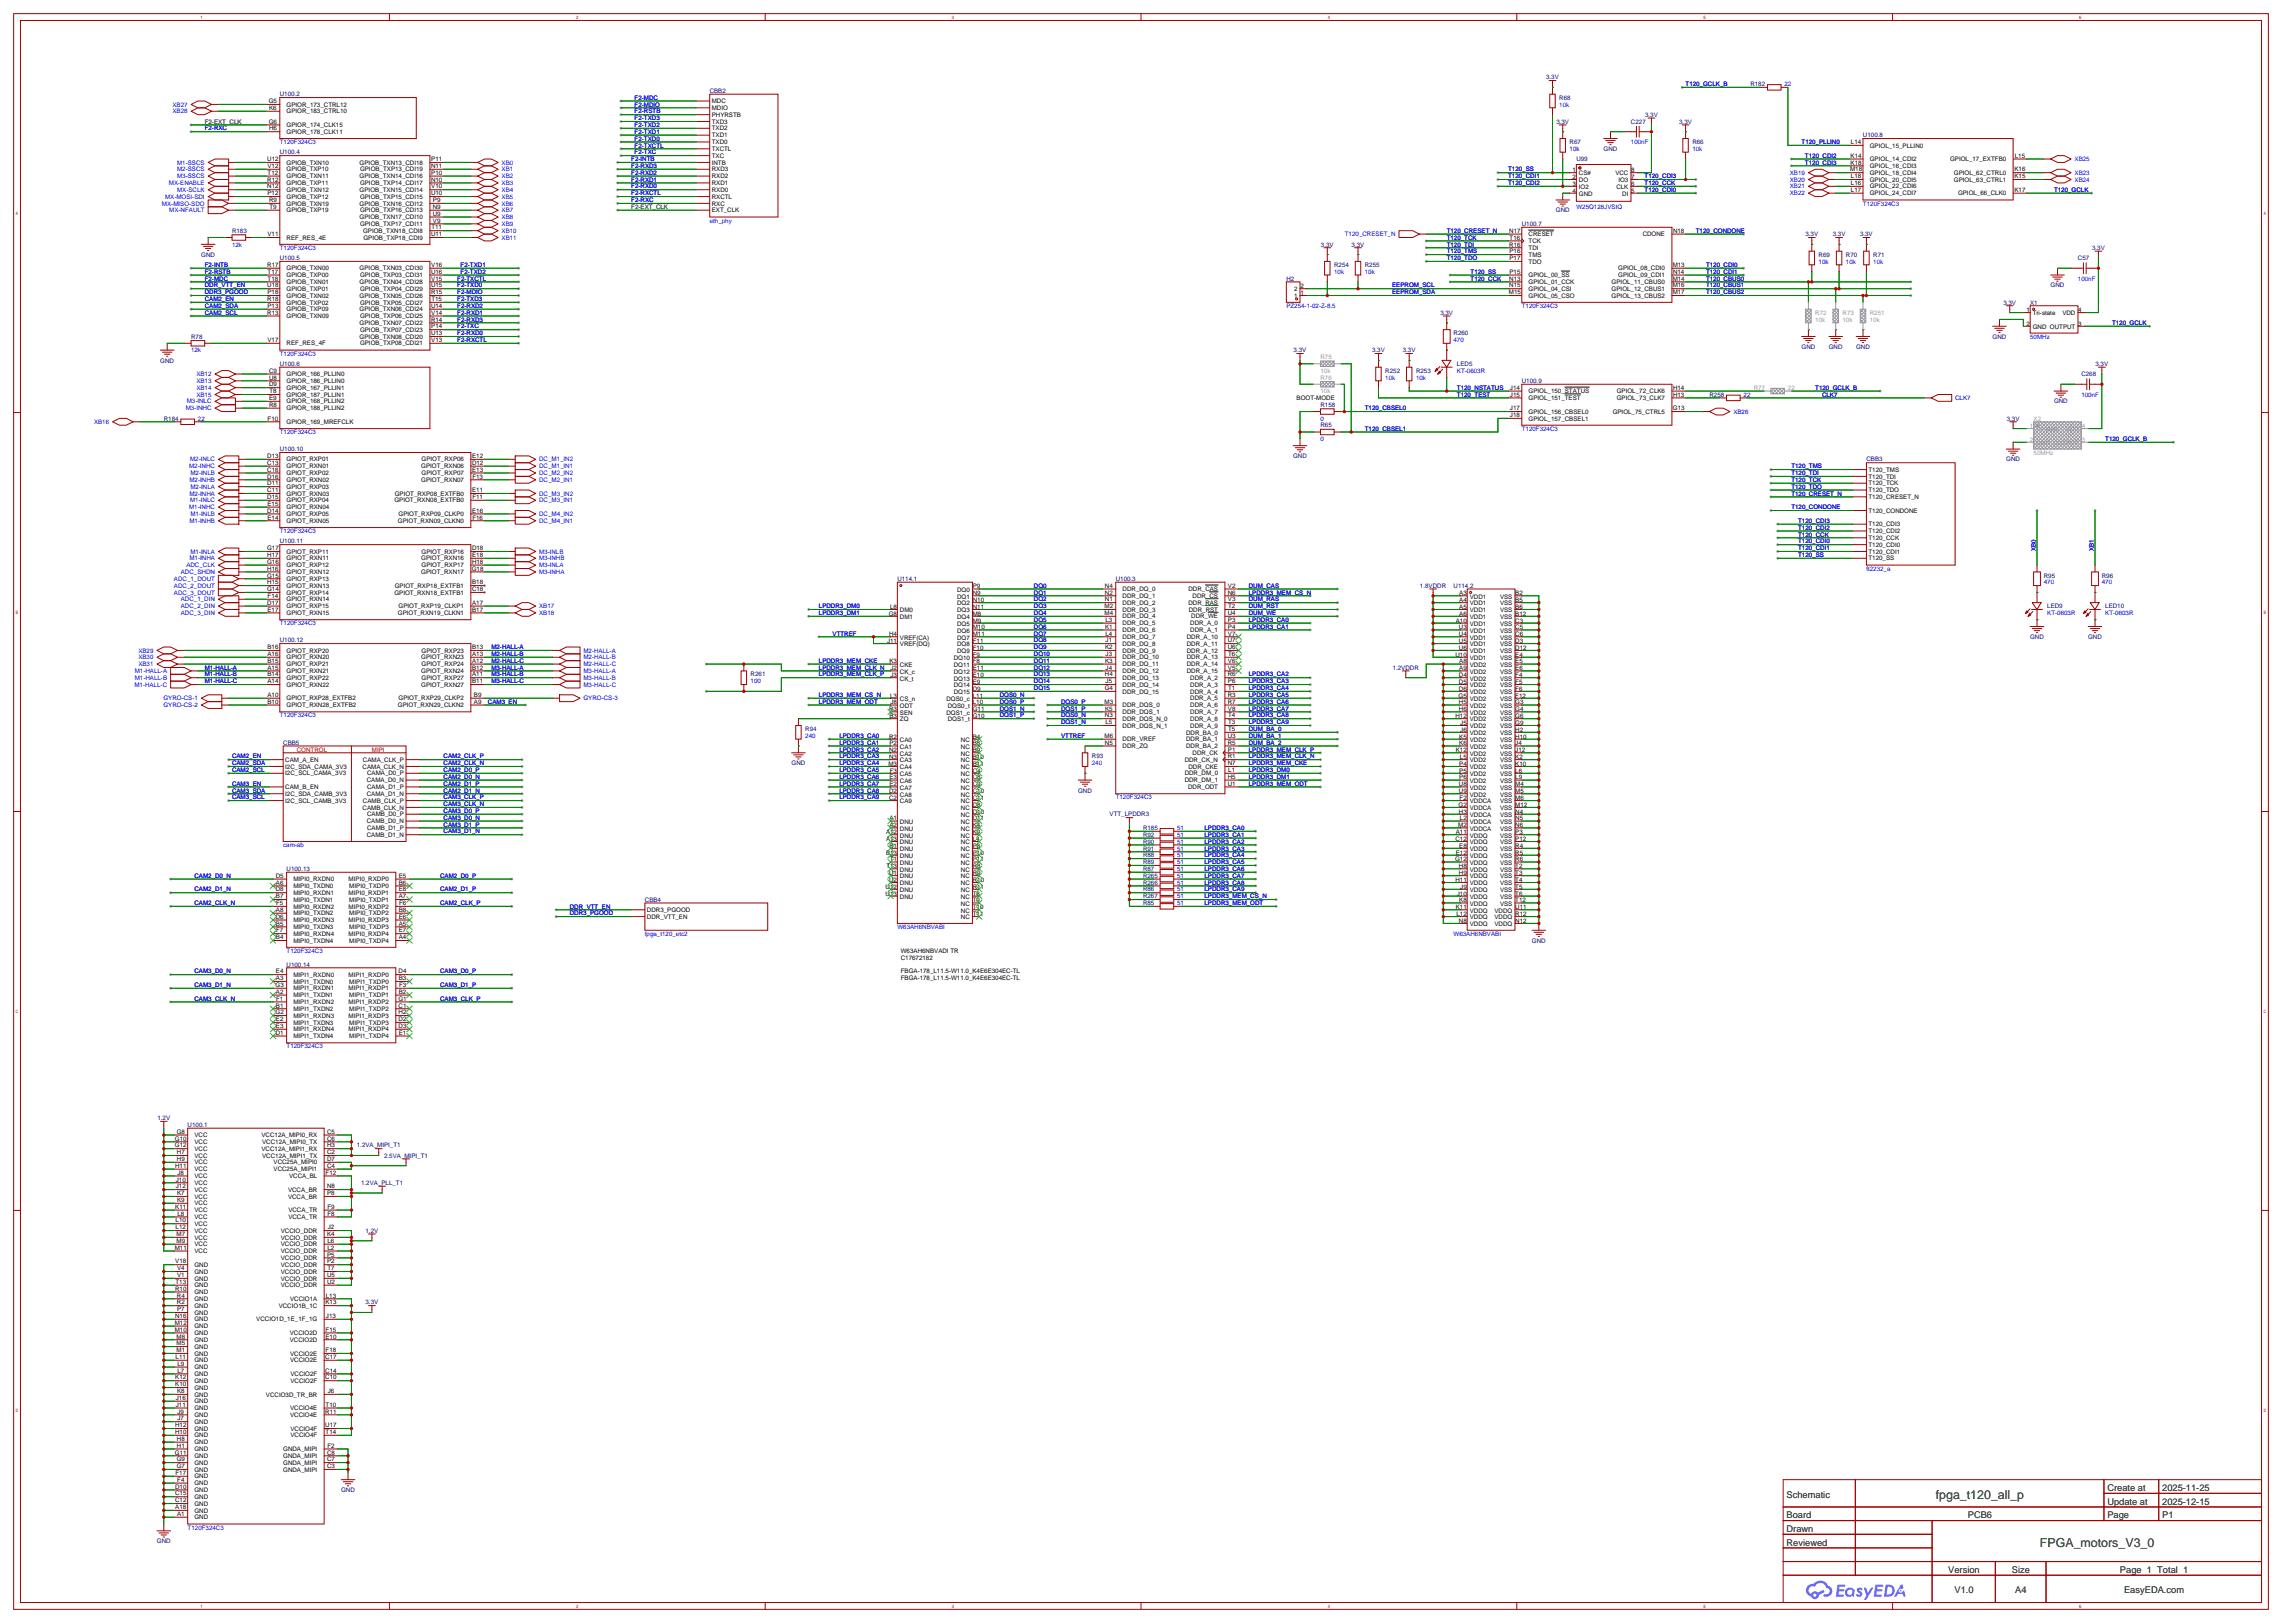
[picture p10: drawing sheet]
<svg xmlns="http://www.w3.org/2000/svg" width="849mm" height="604mm" viewBox="0 0 849 604" stroke-linecap="round" stroke-linejoin="round" font-family="sans-serif">
<defs><g id="words">
<g font-size="4.6">
<text x="720.5" y="557.8">fpga_t120_all_p</text>
<text x="759.3" y="575.6">FPGA_motors_V3_0</text>
</g>
<g font-size="3.5">
<text x="665" y="557.4">Schematic</text>
<text x="784.4" y="554.9">Create at</text>
<text x="804.8" y="554.9">2025-11-25</text>
<text x="784.4" y="560">Update at</text>
<text x="804.8" y="560">2025-12-15</text>
<text x="665" y="565">Board</text>
<text x="732.4" y="565">PCB6</text>
<text x="784.4" y="565">Page</text>
<text x="804.8" y="565">P1</text>
<text x="665" y="570.1">Drawn</text>
<text x="665" y="575.2">Reviewed</text>
<text x="725.2" y="585.4">Version</text>
<text x="748.9" y="585.4">Size</text>
<text x="789.1" y="585.4">Page 1 Total 1</text>
<text x="727.5" y="593">V1.0</text>
<text x="750.1" y="593">A4</text>
<text x="790.6" y="593">EasyEDA.com</text>
</g>
<g font-size="2.3" fill="#000080">
<text x="575.5" y="29.5">3.3V</text>
<text x="104.1" y="35.9">U100.2</text>
<text x="264.2" y="34.6">CBB2</text>
<text x="651.5" y="32">R182</text>
<text x="580.4" y="37.1">R68</text>
<text x="579.3" y="46">3.3V</text>
<text x="607.1" y="46">C227</text>
<text x="612.3" y="43.5">3.3V</text>
<text x="625" y="46">3.3V</text>
<text x="584.2" y="53.6">R67</text>
<text x="629.9" y="53.6">R66</text>
<text x="693.4" y="51.1">U100.8</text>
<text x="104.1" y="57.4">U100.4</text>
<text x="586.7" y="60">U99</text>
<text x="596.9" y="56.2">GND</text>
<text x="579.1" y="79">GND</text>
<text x="86.4" y="86.7">R183</text>
<text x="566.4" y="84.1">U100.7</text>
<text x="672" y="87.9">3.3V</text>
<text x="682.2" y="87.9">3.3V</text>
<text x="692.3" y="87.9">3.3V</text>
<text x="74.9" y="95.5">GND</text>
<text x="491.7" y="91.7">3.3V</text>
<text x="503.1" y="91.7">3.3V</text>
<text x="676.9" y="95.5">R69</text>
<text x="687.1" y="95.5">R70</text>
<text x="697.2" y="95.5">R71</text>
<text x="778.7" y="93">3.3V</text>
<text x="104.1" y="96.8">U100.5</text>
<text x="496.6" y="99.4">R254</text>
<text x="508" y="99.4">R255</text>
<text x="773.4" y="96.8">C57</text>
<text x="478.8" y="104.4">H2</text>
<text x="763.2" y="107">GND</text>
<text x="745.7" y="113.3">3.3V</text>
<text x="755.6" y="113.3">X1</text>
<text x="536.1" y="117.1">3.3V</text>
<text x="541" y="124.8">R260</text>
<text x="71.1" y="126">R78</text>
<text x="481.5" y="131.1">3.3V</text>
<text x="510.7" y="131.1">3.3V</text>
<text x="522.1" y="131.1">3.3V</text>
<text x="670.5" y="129.8">GND</text>
<text x="680.7" y="129.8">GND</text>
<text x="690.9" y="129.8">GND</text>
<text x="741.7" y="126">GND</text>
<text x="59.7" y="134.9">GND</text>
<text x="104.1" y="136.2">U100.6</text>
<text x="542.3" y="136.2">LED5</text>
<text x="779.9" y="136.2">3.3V</text>
<text x="515.6" y="138.7">R252</text>
<text x="527" y="138.7">R253</text>
<text x="566.4" y="142.5">U100.9</text>
<text x="774.7" y="140">C268</text>
<text x="636.3" y="147.6">R258</text>
<text x="491.5" y="151.4">R158</text>
<text x="764.5" y="150.2">GND</text>
<text x="61" y="156.5">R184</text>
<text x="491.5" y="159">R65</text>
<text x="746.9" y="156.5">3.3V</text>
<text x="104.1" y="167.9">U100.10</text>
<text x="481.3" y="170.5">GND</text>
<text x="694.7" y="171.7">CBB3</text>
<text x="746.7" y="171.7">GND</text>
<text x="104.1" y="202.2">U100.11</text>
<text x="760.7" y="214.9">R95</text>
<text x="782.3" y="214.9">R96</text>
<text x="334" y="216.2">U114.1</text>
<text x="415.3" y="216.2">U100.3</text>
<text x="528.5" y="218.7">1.8VDDR</text>
<text x="541" y="218.7">U114.2</text>
<text x="762" y="226.4">LED9</text>
<text x="783.6" y="226.4">LED10</text>
<text x="104.1" y="239.1">U100.12</text>
<text x="755.6" y="237.8">GND</text>
<text x="777.2" y="237.8">GND</text>
<text x="279.4" y="251.8">R261</text>
<text x="518.4" y="249.2">1.2VDDR</text>
<text x="299.7" y="272.1">R94</text>
<text x="105.4" y="277.2">CBB5</text>
<text x="294.6" y="284.8">GND</text>
<text x="406.4" y="282.2">R93</text>
<text x="401.3" y="294.9">GND</text>
<text x="413" y="303.8">VTT_LPDDR3</text>
<text x="425.4" y="308.9">R185</text>
<text x="425.4" y="311.4">R92</text>
<text x="425.4" y="314">R90</text>
<text x="425.4" y="316.5">R91</text>
<text x="425.4" y="319.1">R88</text>
<text x="425.4" y="321.6">R89</text>
<text x="106.7" y="324.1">U100.13</text>
<text x="425.4" y="324.1">R87</text>
<text x="425.4" y="326.7">R265</text>
<text x="425.4" y="329.2">R266</text>
<text x="240" y="335.6">CBB4</text>
<text x="425.4" y="331.8">R86</text>
<text x="425.4" y="334.3">R267</text>
<text x="425.4" y="336.8">R85</text>
<text x="570.2" y="350.8">GND</text>
<text x="106.7" y="359.7">U100.14</text>
<text x="58.6" y="416.9">1.2V</text>
<text x="69.8" y="419.4">U100.1</text>
<text x="132.8" y="427">1.2VA_MIPI_T1</text>
<text x="143" y="430.8">2.5VA_MIPI_T1</text>
<text x="134.4" y="441">1.2VA_PLL_T1</text>
<text x="136.1" y="458.8">1.2V</text>
<text x="136.1" y="485.4">3.3V</text>
<text x="127" y="555.3">GND</text>
<text x="58.4" y="574.3">GND</text>
</g>
<g font-size="2.3" fill="#00f">
<text x="627.4" y="32">T120_GCLK_B</text>
<text x="664.2" y="32">22</text>
<text x="64.2" y="39.7">XB27</text>
<text x="236.2" y="37.1">F2-MDC</text>
<text x="236.2" y="39.7">F2-MDIO</text>
<text x="580.4" y="39.7">10k</text>
<text x="64.2" y="42.2">XB28</text>
<text x="236.2" y="47.3">F2-TXD2</text>
<text x="236.2" y="44.7">F2-TXD3</text>
<text x="236.2" y="42.2">F2-RSTB</text>
<text x="76.2" y="48.6">F2-RXC</text>
<text x="104.1" y="53.6">T120F324C3</text>
<text x="236.2" y="52.4">F2-TXD0</text>
<text x="236.2" y="49.8">F2-TXD1</text>
<text x="607.1" y="53.6">100nF</text>
<text x="670.6" y="53.6">T120_PLLIN0</text>
<text x="234.9" y="60">F2-INTB</text>
<text x="236.2" y="57.4">F2-TXC</text>
<text x="236.2" y="54.9">F2-TXCTL</text>
<text x="584.2" y="56.2">10k</text>
<text x="629.9" y="56.2">10k</text>
<text x="671.8" y="58.7">T120_CDI2</text>
<text x="772.2" y="60">XB25</text>
<text x="65.9" y="61.3">M1-SSCS</text>
<text x="65.9" y="63.8">M2-SSCS</text>
<text x="186.7" y="61.3">XB0</text>
<text x="186.7" y="63.8">XB1</text>
<text x="234.9" y="65.1">F2-RXD2</text>
<text x="234.9" y="62.5">F2-RXD3</text>
<text x="561.3" y="63.8">T120_SS</text>
<text x="666.2" y="65.1">XB19</text>
<text x="671.8" y="61.3">T120_CDI3</text>
<text x="772.2" y="65.1">XB23</text>
<text x="62.9" y="68.9">MX-ENABLE</text>
<text x="65.9" y="66.3">M3-SSCS</text>
<text x="65.9" y="71.4">MX-SCLK</text>
<text x="186.7" y="66.3">XB2</text>
<text x="186.7" y="68.9">XB3</text>
<text x="186.7" y="71.4">XB4</text>
<text x="234.9" y="67.6">F2-RXD1</text>
<text x="234.9" y="70.1">F2-RXD0</text>
<text x="561.3" y="66.3">T120_CDI1</text>
<text x="561.3" y="68.9">T120_CDI2</text>
<text x="612.1" y="71.4">T120_CDI0</text>
<text x="612.1" y="68.9">T120_CCK</text>
<text x="612.1" y="66.3">T120_CDI3</text>
<text x="666.2" y="67.6">XB20</text>
<text x="666.2" y="70.1">XB21</text>
<text x="764.5" y="71.4">T120_GCLK</text>
<text x="772.2" y="67.6">XB24</text>
<text x="60.3" y="76.5">MX-MISO-SDO</text>
<text x="61.4" y="74">MX-MOSI-SDI</text>
<text x="186.7" y="74">XB5</text>
<text x="186.7" y="76.5">XB6</text>
<text x="234.9" y="75.2">F2-RXC</text>
<text x="234.9" y="72.7">F2-RXCTL</text>
<text x="586.7" y="77.8">W25Q128JVSIQ</text>
<text x="666.2" y="72.7">XB22</text>
<text x="693.4" y="76.5">T120F324C3</text>
<text x="63" y="79">MX-NFAULT</text>
<text x="186.7" y="79">XB7</text>
<text x="186.7" y="81.6">XB8</text>
<text x="264.2" y="82.8">eth_phy</text>
<text x="186.7" y="84.1">XB9</text>
<text x="186.7" y="89.2">XB11</text>
<text x="186.7" y="86.7">XB10</text>
<text x="500.6" y="87.9">T120_CRESET_N</text>
<text x="538.5" y="89.2">T120_TCK</text>
<text x="538.5" y="86.7">T120_CRESET_N</text>
<text x="631.2" y="86.7">T120_CONDONE</text>
<text x="86.4" y="91.7">12k</text>
<text x="104.1" y="93">T120F324C3</text>
<text x="538.5" y="94.3">T120_TMS</text>
<text x="538.5" y="91.7">T120_TDI</text>
<text x="76.2" y="101.9">F2-RSTB</text>
<text x="76.2" y="99.4">F2-INTB</text>
<text x="171.4" y="101.9">F2-TXD2</text>
<text x="171.4" y="99.4">F2-TXD1</text>
<text x="496.6" y="101.9">10k</text>
<text x="508" y="101.9">10k</text>
<text x="538.5" y="96.8">T120_TDO</text>
<text x="547.4" y="101.9">T120_SS</text>
<text x="635" y="101.9">T120_CDI1</text>
<text x="635" y="99.4">T120_CDI0</text>
<text x="676.9" y="98.1">10k</text>
<text x="687.1" y="98.1">10k</text>
<text x="697.2" y="98.1">10k</text>
<text x="76.2" y="104.4">F2-MDC</text>
<text x="76.2" y="107">DDR_VTT_EN</text>
<text x="170.2" y="104.4">F2-TXCTL</text>
<text x="170.2" y="107">F2-TXD0</text>
<text x="518.2" y="107">EEPROM_SCL</text>
<text x="547.4" y="104.4">T120_CCK</text>
<text x="635" y="107">T120_CBUS1</text>
<text x="635" y="104.4">T120_CBUS0</text>
<text x="773.4" y="104.4">100nF</text>
<text x="76.2" y="112.1">CAM2_EN</text>
<text x="76.2" y="109.5">DDR3_PGOOD</text>
<text x="170.2" y="109.5">F2-MDIO</text>
<text x="170.2" y="112.1">F2-TXD3</text>
<text x="518.2" y="109.5">EEPROM_SDA</text>
<text x="635" y="109.5">T120_CBUS2</text>
<text x="76.2" y="114.6">CAM2_SDA</text>
<text x="76.2" y="117.1">CAM2_SCL</text>
<text x="170.2" y="114.6">F2-RXD2</text>
<text x="170.2" y="119.7">F2-RXD3</text>
<text x="170.2" y="117.1">F2-RXD1</text>
<text x="478.8" y="114.6">PZ254-1-02-Z-8.5</text>
<text x="566.4" y="114.6">T120F324C3</text>
<text x="170.2" y="124.8">F2-RXD0</text>
<text x="170.2" y="122.2">F2-TXC</text>
<text x="786.1" y="120.9">T120_GCLK</text>
<text x="71.1" y="131.1">12k</text>
<text x="170.2" y="127.3">F2-RXCTL</text>
<text x="541" y="127.3">470</text>
<text x="755.6" y="126">50MHz</text>
<text x="104.1" y="132.4">T120F324C3</text>
<text x="73.1" y="140">XB12</text>
<text x="73.1" y="142.5">XB13</text>
<text x="515.6" y="141.3">10k</text>
<text x="527" y="141.3">10k</text>
<text x="542.3" y="138.7">KT-0603R</text>
<text x="73.1" y="145.1">XB14</text>
<text x="73.1" y="147.6">XB15</text>
<text x="542.3" y="147.6">T120_TEST</text>
<text x="542.3" y="145.1">T120_NSTATUS</text>
<text x="649" y="147.6">22</text>
<text x="675.6" y="145.1">T120_GCLK_B</text>
<text x="678.2" y="147.6">CLK7</text>
<text x="727.7" y="148.9">CLK7</text>
<text x="774.7" y="147.6">100nF</text>
<text x="69.1" y="152.7">M3-INHC</text>
<text x="69.5" y="150.2">M3-INLC</text>
<text x="508" y="152.7">T120_CBSEL0</text>
<text x="645.2" y="154">XB26</text>
<text x="35" y="157.8">XB16</text>
<text x="73.7" y="156.5">22</text>
<text x="104.1" y="161.6">T120F324C3</text>
<text x="491.5" y="156.5">0</text>
<text x="508" y="160.3">T120_CBSEL1</text>
<text x="566.4" y="160.3">T120F324C3</text>
<text x="491.5" y="164.1">0</text>
<text x="783.6" y="164.1">T120_GCLK_B</text>
<text x="70.8" y="171.7">M2-INLC</text>
<text x="200.7" y="171.7">DC_M1_IN2</text>
<text x="70.4" y="174.3">M2-INHC</text>
<text x="70.5" y="179.4">M2-INHB</text>
<text x="70.9" y="176.8">M2-INLB</text>
<text x="200.7" y="174.3">DC_M1_IN1</text>
<text x="200.7" y="176.8">DC_M2_IN2</text>
<text x="200.7" y="179.4">DC_M2_IN1</text>
<text x="666.7" y="174.3">T120_TMS</text>
<text x="666.7" y="176.8">T120_TDI</text>
<text x="666.7" y="179.4">T120_TCK</text>
<text x="70.5" y="184.4">M2-INHA</text>
<text x="70.9" y="181.9">M2-INLA</text>
<text x="200.7" y="184.4">DC_M3_IN2</text>
<text x="666.7" y="181.9">T120_TDO</text>
<text x="666.7" y="184.4">T120_CRESET_N</text>
<text x="70.4" y="189.5">M1-INHC</text>
<text x="70.8" y="187">M1-INLC</text>
<text x="200.7" y="187">DC_M3_IN1</text>
<text x="666.7" y="189.5">T120_CONDONE</text>
<text x="70.5" y="194.6">M1-INHB</text>
<text x="70.9" y="192.1">M1-INLB</text>
<text x="200.7" y="192.1">DC_M4_IN2</text>
<text x="200.7" y="194.6">DC_M4_IN1</text>
<text x="669.3" y="194.6">T120_CDI3</text>
<text x="669.3" y="197.1">T120_CDI2</text>
<text x="104.1" y="198.4">T120F324C3</text>
<text x="669.3" y="202.2">T120_CDI0</text>
<text x="669.3" y="199.7">T120_CCK</text>
<text x="70.5" y="208.6">M1-INHA</text>
<text x="70.9" y="206">M1-INLA</text>
<text x="200.7" y="206">M3-INLB</text>
<text x="200.7" y="208.6">M3-INHB</text>
<text x="669.3" y="207.3">T120_SS</text>
<text x="669.3" y="204.8">T120_CDI1</text>
<text x="757.7" y="205.2" transform="rotate(-90 757.7 205.2)">XB0</text>
<text x="779.3" y="205.2" transform="rotate(-90 779.3 205.2)">XB1</text>
<text x="67.3" y="213.7">ADC_SHDN</text>
<text x="69.4" y="211.1">ADC_CLK</text>
<text x="200.7" y="211.1">M3-INLA</text>
<text x="200.7" y="213.7">M3-INHA</text>
<text x="694.7" y="212.4">ft2232_a</text>
<text x="64.7" y="216.2">ADC_1_DOUT</text>
<text x="64.7" y="218.7">ADC_2_DOUT</text>
<text x="64.7" y="221.3">ADC_3_DOUT</text>
<text x="384.8" y="218.7">DQ0</text>
<text x="384.8" y="221.3">DQ1</text>
<text x="464.8" y="221.3">LPDDR3_MEM_CS_N</text>
<text x="464.8" y="218.7">DUM_CAS</text>
<text x="760.7" y="217.5">470</text>
<text x="782.3" y="217.5">470</text>
<text x="67.3" y="223.8">ADC_1_DIN</text>
<text x="67.3" y="226.4">ADC_2_DIN</text>
<text x="200.7" y="226.4">XB17</text>
<text x="304.8" y="226.4">LPDDR3_DM0</text>
<text x="384.8" y="223.8">DQ2</text>
<text x="384.8" y="226.4">DQ3</text>
<text x="464.8" y="223.8">DUM_RAS</text>
<text x="464.8" y="226.4">DUM_RST</text>
<text x="67.3" y="228.9">ADC_3_DIN</text>
<text x="104.1" y="232.7">T120F324C3</text>
<text x="200.7" y="228.9">XB18</text>
<text x="304.8" y="228.9">LPDDR3_DM1</text>
<text x="384.8" y="228.9">DQ4</text>
<text x="384.8" y="231.4">DQ5</text>
<text x="384.8" y="234">DQ6</text>
<text x="464.8" y="228.9">DUM_WE</text>
<text x="464.8" y="231.4">LPDDR3_CA0</text>
<text x="464.8" y="234">LPDDR3_CA1</text>
<text x="762" y="228.9">KT-0603R</text>
<text x="783.6" y="228.9">KT-0603R</text>
<text x="309.9" y="236.5">VTTREF</text>
<text x="384.8" y="236.5">DQ7</text>
<text x="384.8" y="239.1">DQ8</text>
<text x="51.5" y="242.9">XB29</text>
<text x="51.5" y="245.4">XB30</text>
<text x="182.9" y="241.6">M2-HALL-A</text>
<text x="182.9" y="244.1">M2-HALL-B</text>
<text x="217.2" y="242.9">M2-HALL-A</text>
<text x="217.2" y="245.4">M2-HALL-B</text>
<text x="384.8" y="241.6">DQ9</text>
<text x="384.8" y="244.1">DQ10</text>
<text x="50.2" y="250.5">M1-HALL-A</text>
<text x="51.5" y="247.9">XB31</text>
<text x="76.2" y="249.2">M1-HALL-A</text>
<text x="76.2" y="251.8">M1-HALL-B</text>
<text x="182.9" y="246.7">M2-HALL-C</text>
<text x="182.9" y="249.2">M3-HALL-A</text>
<text x="182.9" y="251.8">M3-HALL-B</text>
<text x="217.2" y="247.9">M2-HALL-C</text>
<text x="217.2" y="250.5">M3-HALL-A</text>
<text x="304.8" y="246.7">LPDDR3_MEM_CKE</text>
<text x="304.8" y="249.2">LPDDR3_MEM_CLK_N</text>
<text x="304.8" y="251.8">LPDDR3_MEM_CLK_P</text>
<text x="384.8" y="246.7">DQ11</text>
<text x="384.8" y="249.2">DQ12</text>
<text x="384.8" y="251.8">DQ13</text>
<text x="464.8" y="251.8">LPDDR3_CA2</text>
<text x="50" y="255.6">M1-HALL-C</text>
<text x="50.2" y="253">M1-HALL-B</text>
<text x="76.2" y="254.3">M1-HALL-C</text>
<text x="182.9" y="254.3">M3-HALL-C</text>
<text x="217.2" y="253">M3-HALL-B</text>
<text x="217.2" y="255.6">M3-HALL-C</text>
<text x="279.4" y="254.3">100</text>
<text x="384.8" y="254.3">DQ14</text>
<text x="384.8" y="256.8">DQ15</text>
<text x="464.8" y="254.3">LPDDR3_CA3</text>
<text x="464.8" y="256.8">LPDDR3_CA4</text>
<text x="60.8" y="260.6">GYRO-CS-1</text>
<text x="60.8" y="263.2">GYRO-CS-2</text>
<text x="181.6" y="261.9">CAM3_EN</text>
<text x="217.2" y="260.6">GYRO-CS-3</text>
<text x="304.8" y="261.9">LPDDR3_MEM_ODT</text>
<text x="304.8" y="259.4">LPDDR3_MEM_CS_N</text>
<text x="372.1" y="259.4">DQS0_N</text>
<text x="372.1" y="261.9">DQS0_P</text>
<text x="395" y="261.9">DQS0_P</text>
<text x="464.8" y="259.4">LPDDR3_CA5</text>
<text x="464.8" y="261.9">LPDDR3_CA6</text>
<text x="104.1" y="267">T120F324C3</text>
<text x="372.1" y="264.5">DQS1_N</text>
<text x="372.1" y="267">DQS1_P</text>
<text x="395" y="264.5">DQS1_P</text>
<text x="395" y="267">DQS0_N</text>
<text x="395" y="269.5">DQS1_N</text>
<text x="464.8" y="264.5">LPDDR3_CA7</text>
<text x="464.8" y="267">LPDDR3_CA8</text>
<text x="464.8" y="269.5">LPDDR3_CA9</text>
<text x="299.7" y="274.6">240</text>
<text x="312.4" y="274.6">LPDDR3_CA0</text>
<text x="395" y="274.6">VTTREF</text>
<text x="464.8" y="272.1">DUM_BA_0</text>
<text x="464.8" y="274.6">DUM_BA_1</text>
<text x="312.4" y="277.2">LPDDR3_CA1</text>
<text x="312.4" y="279.7">LPDDR3_CA2</text>
<text x="464.8" y="279.7">LPDDR3_MEM_CLK_P</text>
<text x="464.8" y="277.2">DUM_BA_2</text>
<text x="86.4" y="282.2">CAM2_EN</text>
<text x="86.4" y="284.8">CAM2_SDA</text>
<text x="86.4" y="287.3">CAM2_SCL</text>
<text x="165.1" y="287.3">CAM2_D0_P</text>
<text x="165.1" y="284.8">CAM2_CLK_N</text>
<text x="165.1" y="282.2">CAM2_CLK_P</text>
<text x="312.4" y="282.2">LPDDR3_CA3</text>
<text x="312.4" y="284.8">LPDDR3_CA4</text>
<text x="312.4" y="287.3">LPDDR3_CA5</text>
<text x="406.4" y="284.8">240</text>
<text x="464.8" y="284.8">LPDDR3_MEM_CKE</text>
<text x="464.8" y="282.2">LPDDR3_MEM_CLK_N</text>
<text x="464.8" y="287.3">LPDDR3_DM0</text>
<text x="86.4" y="292.4">CAM3_EN</text>
<text x="165.1" y="289.9">CAM2_D0_N</text>
<text x="165.1" y="292.4">CAM2_D1_P</text>
<text x="312.4" y="289.9">LPDDR3_CA6</text>
<text x="312.4" y="292.4">LPDDR3_CA7</text>
<text x="464.8" y="292.4">LPDDR3_MEM_ODT</text>
<text x="464.8" y="289.9">LPDDR3_DM1</text>
<text x="86.4" y="294.9">CAM3_SDA</text>
<text x="86.4" y="297.5">CAM3_SCL</text>
<text x="165.1" y="294.9">CAM2_D1_N</text>
<text x="165.1" y="297.5">CAM3_CLK_P</text>
<text x="312.4" y="294.9">LPDDR3_CA8</text>
<text x="312.4" y="297.5">LPDDR3_CA9</text>
<text x="415.3" y="297.5">T120F324C3</text>
<text x="165.1" y="305.1">CAM3_D0_N</text>
<text x="165.1" y="302.6">CAM3_D0_P</text>
<text x="165.1" y="300">CAM3_CLK_N</text>
<text x="165.1" y="310.2">CAM3_D1_N</text>
<text x="165.1" y="307.6">CAM3_D1_P</text>
<text x="438.1" y="308.9">51</text>
<text x="438.1" y="311.4">51</text>
<text x="448.3" y="308.9">LPDDR3_CA0</text>
<text x="448.3" y="311.4">LPDDR3_CA1</text>
<text x="105.4" y="315.3">cam-ab</text>
<text x="438.1" y="314">51</text>
<text x="438.1" y="316.5">51</text>
<text x="448.3" y="314">LPDDR3_CA2</text>
<text x="448.3" y="316.5">LPDDR3_CA3</text>
<text x="438.1" y="319.1">51</text>
<text x="438.1" y="321.6">51</text>
<text x="448.3" y="319.1">LPDDR3_CA4</text>
<text x="448.3" y="321.6">LPDDR3_CA5</text>
<text x="72.4" y="326.7">CAM2_D0_N</text>
<text x="163.8" y="326.7">CAM2_D0_P</text>
<text x="438.1" y="324.1">51</text>
<text x="438.1" y="326.7">51</text>
<text x="438.1" y="329.2">51</text>
<text x="448.3" y="324.1">LPDDR3_CA6</text>
<text x="448.3" y="326.7">LPDDR3_CA7</text>
<text x="448.3" y="329.2">LPDDR3_CA8</text>
<text x="72.4" y="331.8">CAM2_D1_N</text>
<text x="163.8" y="331.8">CAM2_D1_P</text>
<text x="438.1" y="331.8">51</text>
<text x="438.1" y="334.3">51</text>
<text x="448.3" y="331.8">LPDDR3_CA9</text>
<text x="448.3" y="334.3">LPDDR3_MEM_CS_N</text>
<text x="72.4" y="336.8">CAM2_CLK_N</text>
<text x="163.8" y="336.8">CAM2_CLK_P</text>
<text x="212.1" y="338.1">DDR_VTT_EN</text>
<text x="212.1" y="340.7">DDR3_PGOOD</text>
<text x="438.1" y="336.8">51</text>
<text x="448.3" y="336.8">LPDDR3_MEM_ODT</text>
<text x="334" y="345.7">W63AH6NBVABI</text>
<text x="240" y="348.3">fpga_t120_etc2</text>
<text x="541" y="348.3">W63AH6NBVABI</text>
<text x="106.7" y="354.6">T120F324C3</text>
<text x="72.4" y="362.2">CAM3_D0_N</text>
<text x="163.8" y="362.2">CAM3_D0_P</text>
<text x="72.4" y="367.3">CAM3_D1_N</text>
<text x="163.8" y="367.3">CAM3_D1_P</text>
<text x="72.4" y="372.4">CAM3_CLK_N</text>
<text x="163.8" y="372.4">CAM3_CLK_P</text>
<text x="106.7" y="390.2">T120F324C3</text>
<text x="69.8" y="569.3">T120F324C3</text>
</g>
<g font-size="2.3">
<text x="100.1" y="38.4">G5</text>
<text x="100.2" y="40.9">K6</text>
<text x="106.7" y="39.7">GPIOR_173_CTRL12</text>
<text x="264.9" y="38.4">MDC</text>
<text x="264.9" y="40.9">MDIO</text>
<text x="100.1" y="46">G6</text>
<text x="106.7" y="47.3">GPIOR_174_CLK15</text>
<text x="106.7" y="42.2">GPIOR_183_CTRL10</text>
<text x="264.9" y="43.5">PHYRSTB</text>
<text x="264.9" y="46">TXD3</text>
<text x="100.1" y="48.6">H6</text>
<text x="106.7" y="49.8">GPIOR_178_CLK11</text>
<text x="264.9" y="48.6">TXD2</text>
<text x="264.9" y="51.1">TXD1</text>
<text x="264.9" y="53.6">TXD0</text>
<text x="689" y="53.6">L14</text>
<text x="99.5" y="60">U12</text>
<text x="160.5" y="60">P11</text>
<text x="264.9" y="56.2">TXCTL</text>
<text x="264.9" y="58.7">TXC</text>
<text x="688.8" y="58.7">K14</text>
<text x="696" y="60">GPIOL_14_CDI2</text>
<text x="696" y="54.9">GPIOL_15_PLLIN0</text>
<text x="725.8" y="60">GPIOL_17_EXTFB0</text>
<text x="749.9" y="58.7">L15</text>
<text x="99.5" y="62.5">V12</text>
<text x="99.6" y="65.1">T12</text>
<text x="106.7" y="61.3">GPIOB_TXN10</text>
<text x="106.7" y="63.8">GPIOB_TXP10</text>
<text x="133.9" y="61.3">GPIOB_TXN13_CDI18</text>
<text x="134" y="63.8">GPIOB_TXP13_CDI19</text>
<text x="160.4" y="62.5">N11</text>
<text x="160.5" y="65.1">P10</text>
<text x="264.9" y="63.8">RXD3</text>
<text x="264.9" y="61.3">INTB</text>
<text x="585.3" y="64">1</text>
<text x="587.7" y="65.3">CS#</text>
<text x="601.2" y="65.3">VCC</text>
<text x="607.2" y="64">8</text>
<text x="688.6" y="63.8">M18</text>
<text x="688.8" y="61.3">K18</text>
<text x="696" y="62.5">GPIOL_16_CDI3</text>
<text x="696" y="65.1">GPIOL_18_CDI4</text>
<text x="727.3" y="65.1">GPIOL_62_CTRL0</text>
<text x="749.8" y="63.8">K16</text>
<text x="99.5" y="70.1">N12</text>
<text x="99.5" y="67.6">R12</text>
<text x="106.7" y="66.3">GPIOB_TXN11</text>
<text x="106.7" y="71.4">GPIOB_TXN12</text>
<text x="106.7" y="68.9">GPIOB_TXP11</text>
<text x="133.9" y="66.3">GPIOB_TXN14_CDI16</text>
<text x="133.9" y="71.4">GPIOB_TXN15_CDI14</text>
<text x="134" y="68.9">GPIOB_TXP14_CDI17</text>
<text x="160.4" y="67.6">N10</text>
<text x="160.5" y="70.1">V10</text>
<text x="264.9" y="66.3">RXD2</text>
<text x="264.9" y="68.9">RXD1</text>
<text x="264.9" y="71.4">RXD0</text>
<text x="585.3" y="66.6">2</text>
<text x="585.3" y="69.1">3</text>
<text x="585.3" y="71.7">4</text>
<text x="587.7" y="67.8">DO</text>
<text x="587.7" y="70.4">IO2</text>
<text x="601.6" y="70.4">CLK</text>
<text x="602.4" y="67.8">IO3</text>
<text x="607.2" y="71.7">5</text>
<text x="607.2" y="69.1">6</text>
<text x="607.2" y="66.6">7</text>
<text x="689" y="66.3">L18</text>
<text x="689" y="68.9">L16</text>
<text x="689" y="71.4">L17</text>
<text x="696" y="67.6">GPIOL_20_CDI5</text>
<text x="696" y="70.1">GPIOL_22_CDI6</text>
<text x="727.3" y="67.6">GPIOL_63_CTRL1</text>
<text x="749.8" y="66.3">K15</text>
<text x="749.8" y="71.4">K17</text>
<text x="99.5" y="72.7">P12</text>
<text x="100.1" y="75.2">R9</text>
<text x="100.3" y="77.8">T9</text>
<text x="106.7" y="76.5">GPIOB_TXN19</text>
<text x="106.7" y="74">GPIOB_TXP12</text>
<text x="133.9" y="76.5">GPIOB_TXN16_CDI12</text>
<text x="134" y="74">GPIOB_TXP15_CDI15</text>
<text x="160.4" y="72.7">U10</text>
<text x="161.1" y="77.8">N9</text>
<text x="161.1" y="75.2">P9</text>
<text x="264.9" y="74">RXCTL</text>
<text x="264.9" y="76.5">RXC</text>
<text x="587.7" y="72.9">GND</text>
<text x="603.8" y="72.9">DI</text>
<text x="696" y="72.7">GPIOL_24_CDI7</text>
<text x="728.8" y="72.7">GPIOL_66_CLK0</text>
<text x="106.7" y="79">GPIOB_TXP19</text>
<text x="133.9" y="81.6">GPIOB_TXN17_CDI10</text>
<text x="134" y="79">GPIOB_TXP16_CDI13</text>
<text x="161.1" y="80.3">U9</text>
<text x="161.1" y="82.8">V9</text>
<text x="264.9" y="79">EXT_CLK</text>
<text x="99.5" y="87.9">V11</text>
<text x="106.7" y="89.2">REF_RES_4E</text>
<text x="134" y="84.1">GPIOB_TXP17_CDI11</text>
<text x="135.2" y="86.7">GPIOB_TXN18_CDI8</text>
<text x="135.3" y="89.2">GPIOB_TXP18_CDI9</text>
<text x="160.4" y="87.9">U11</text>
<text x="160.6" y="85.4">T11</text>
<text x="561.8" y="86.7">N17</text>
<text x="561.9" y="89.2">T16</text>
<text x="569" y="87.9">CRESET</text>
<text x="611.4" y="87.9">CDONE</text>
<text x="622.7" y="86.7">N18</text>
<text x="561.8" y="91.7">R16</text>
<text x="561.8" y="94.3">P16</text>
<text x="569" y="90.5">TCK</text>
<text x="569" y="93">TDI</text>
<text x="569" y="95.5">TMS</text>
<text x="99.5" y="99.4">R17</text>
<text x="99.6" y="101.9">T17</text>
<text x="106.7" y="100.6">GPIOB_TXN00</text>
<text x="133.9" y="100.6">GPIOB_TXN03_CDI30</text>
<text x="160.4" y="101.9">U16</text>
<text x="160.5" y="99.4">V16</text>
<text x="561.8" y="101.9">P15</text>
<text x="561.8" y="96.8">P17</text>
<text x="569" y="98.1">TDO</text>
<text x="602.3" y="100.6">GPIOL_08_CDI0</text>
<text x="622.6" y="99.4">M13</text>
<text x="622.7" y="101.9">N14</text>
<text x="99.5" y="107">U18</text>
<text x="99.6" y="104.4">T18</text>
<text x="106.7" y="105.7">GPIOB_TXN01</text>
<text x="106.7" y="103.2">GPIOB_TXP00</text>
<text x="133.9" y="105.7">GPIOB_TXN04_CDI28</text>
<text x="134" y="103.2">GPIOB_TXP03_CDI31</text>
<text x="160.4" y="107">U15</text>
<text x="160.5" y="104.4">V15</text>
<text x="484" y="107.2">2</text>
<text x="561.8" y="104.4">N13</text>
<text x="561.8" y="107">N15</text>
<text x="569" y="103.2">GPIOL_00_SS</text>
<text x="569" y="105.7">GPIOL_01_CCK</text>
<text x="599.9" y="105.7">GPIOL_11_CBUS0</text>
<text x="602.3" y="103.2">GPIOL_09_CDI1</text>
<text x="622.6" y="104.4">M14</text>
<text x="622.6" y="107">M16</text>
<text x="99.5" y="112.1">R18</text>
<text x="99.5" y="109.5">P18</text>
<text x="106.7" y="110.8">GPIOB_TXN02</text>
<text x="106.7" y="108.2">GPIOB_TXP01</text>
<text x="106.7" y="113.3">GPIOB_TXP02</text>
<text x="133.9" y="110.8">GPIOB_TXN05_CDI26</text>
<text x="134" y="108.2">GPIOB_TXP04_CDI29</text>
<text x="134" y="113.3">GPIOB_TXP05_CDI27</text>
<text x="160.4" y="109.5">R15</text>
<text x="160.6" y="112.1">T15</text>
<text x="481.6" y="111">1</text>
<text x="481.6" y="108.5">2</text>
<text x="484" y="109.8">1</text>
<text x="561.6" y="109.5">M15</text>
<text x="569" y="108.2">GPIOL_04_CSI</text>
<text x="569" y="110.8">GPIOL_05_CSO</text>
<text x="599.9" y="108.2">GPIOL_12_CBUS1</text>
<text x="599.9" y="110.8">GPIOL_13_CBUS2</text>
<text x="622.6" y="109.5">M17</text>
<text x="99.5" y="117.1">R13</text>
<text x="99.5" y="114.6">P13</text>
<text x="106.7" y="118.4">GPIOB_TXN09</text>
<text x="106.7" y="115.9">GPIOB_TXP09</text>
<text x="133.9" y="115.9">GPIOB_TXN06_CDI24</text>
<text x="134" y="118.4">GPIOB_TXP06_CDI25</text>
<text x="160.4" y="114.6">U14</text>
<text x="160.4" y="119.7">R14</text>
<text x="160.5" y="117.1">V14</text>
<text x="754.2" y="116.1">1</text>
<text x="756.6" y="117.4">Tri-state</text>
<text x="767.6" y="117.4">VDD</text>
<text x="773.6" y="116.1">4</text>
<text x="133.9" y="120.9">GPIOB_TXN07_CDI22</text>
<text x="134" y="123.5">GPIOB_TXP07_CDI23</text>
<text x="160.4" y="124.8">U13</text>
<text x="160.5" y="122.2">P14</text>
<text x="754.2" y="121.2">2</text>
<text x="756.6" y="122.5">GND OUTPUT</text>
<text x="773.6" y="121.2">3</text>
<text x="99.5" y="127.3">V17</text>
<text x="106.7" y="128.6">REF_RES_4F</text>
<text x="133.9" y="126">GPIOB_TXN08_CDI20</text>
<text x="134" y="128.6">GPIOB_TXP08_CDI21</text>
<text x="160.5" y="127.3">V13</text>
<text x="100.1" y="138.7">C9</text>
<text x="100.1" y="143.8">D9</text>
<text x="100.1" y="141.3">U8</text>
<text x="106.7" y="140">GPIOR_166_PLLIN0</text>
<text x="106.7" y="142.5">GPIOR_186_PLLIN0</text>
<text x="100.2" y="148.9">E9</text>
<text x="100.3" y="146.3">T8</text>
<text x="106.7" y="145.1">GPIOR_167_PLLIN1</text>
<text x="106.7" y="147.6">GPIOR_187_PLLIN1</text>
<text x="482.6" y="148.9">BOOT-MODE</text>
<text x="562" y="145.1">J14</text>
<text x="562" y="147.6">J15</text>
<text x="569" y="146.3">GPIOL_150_STATUS</text>
<text x="569" y="148.9">GPIOL_151_TEST</text>
<text x="601.8" y="146.3">GPIOL_72_CLK6</text>
<text x="601.8" y="148.9">GPIOL_73_CLK7</text>
<text x="622.7" y="145.1">H14</text>
<text x="622.7" y="147.6">H13</text>
<text x="100.1" y="151.4">R8</text>
<text x="106.7" y="150.2">GPIOR_168_PLLIN2</text>
<text x="106.7" y="152.7">GPIOR_188_PLLIN2</text>
<text x="562" y="152.7">J17</text>
<text x="562" y="155.2">J18</text>
<text x="569" y="154">GPIOL_156_CBSEL0</text>
<text x="600.3" y="154">GPIOL_75_CTRL5</text>
<text x="622.7" y="152.7">G13</text>
<text x="99.6" y="156.5">F10</text>
<text x="106.7" y="157.8">GPIOR_169_MREFCLK</text>
<text x="569" y="156.5">GPIOL_157_CBSEL1</text>
<text x="99.5" y="173">C13</text>
<text x="99.5" y="170.5">D13</text>
<text x="106.7" y="171.7">GPIOT_RXP01</text>
<text x="156.9" y="171.7">GPIOT_RXP06</text>
<text x="175.7" y="173">D12</text>
<text x="175.7" y="170.5">E12</text>
<text x="99.5" y="178.1">D16</text>
<text x="99.5" y="175.6">C16</text>
<text x="106.7" y="174.3">GPIOT_RXN01</text>
<text x="106.7" y="179.4">GPIOT_RXN02</text>
<text x="106.7" y="176.8">GPIOT_RXP02</text>
<text x="156.8" y="174.3">GPIOT_RXN06</text>
<text x="156.8" y="179.4">GPIOT_RXN07</text>
<text x="156.9" y="176.8">GPIOT_RXP07</text>
<text x="175.7" y="175.6">E13</text>
<text x="175.8" y="178.1">F13</text>
<text x="695.5" y="178.1">T120_TDI</text>
<text x="695.5" y="175.6">T120_TMS</text>
<text x="99.5" y="183.2">C11</text>
<text x="99.5" y="180.6">D11</text>
<text x="99.5" y="185.7">D15</text>
<text x="106.7" y="184.4">GPIOT_RXN03</text>
<text x="106.7" y="181.9">GPIOT_RXP03</text>
<text x="146.9" y="184.4">GPIOT_RXP08_EXTFB0</text>
<text x="175.7" y="183.2">E11</text>
<text x="175.8" y="185.7">F11</text>
<text x="695.5" y="185.7">T120_CRESET_N</text>
<text x="695.5" y="183.2">T120_TDO</text>
<text x="695.5" y="180.6">T120_TCK</text>
<text x="99.5" y="190.8">D14</text>
<text x="99.5" y="188.3">E15</text>
<text x="106.7" y="189.5">GPIOT_RXN04</text>
<text x="106.7" y="187">GPIOT_RXP04</text>
<text x="146.8" y="187">GPIOT_RXN08_EXTFB0</text>
<text x="175.7" y="190.8">E16</text>
<text x="695.5" y="190.8">T120_CONDONE</text>
<text x="99.5" y="193.3">E14</text>
<text x="106.7" y="194.6">GPIOT_RXN05</text>
<text x="106.7" y="192.1">GPIOT_RXP05</text>
<text x="148.1" y="194.6">GPIOT_RXN09_CLKN0</text>
<text x="148.3" y="192.1">GPIOT_RXP09_CLKP0</text>
<text x="175.8" y="193.3">F16</text>
<text x="695.5" y="195.9">T120_CDI3</text>
<text x="695.5" y="198.4">T120_CDI2</text>
<text x="695.5" y="201">T120_CCK</text>
<text x="695.5" y="203.5">T120_CDI0</text>
<text x="99.4" y="204.8">G17</text>
<text x="99.4" y="209.8">G16</text>
<text x="99.5" y="207.3">H17</text>
<text x="106.7" y="208.6">GPIOT_RXN11</text>
<text x="106.7" y="206">GPIOT_RXP11</text>
<text x="156.8" y="208.6">GPIOT_RXN16</text>
<text x="156.9" y="206">GPIOT_RXP16</text>
<text x="175.7" y="204.8">D18</text>
<text x="175.7" y="209.8">H18</text>
<text x="175.7" y="207.3">E18</text>
<text x="695.5" y="206">T120_CDI1</text>
<text x="695.5" y="208.6">T120_SS</text>
<text x="99.4" y="214.9">G15</text>
<text x="99.5" y="212.4">H16</text>
<text x="106.7" y="213.7">GPIOT_RXN12</text>
<text x="106.7" y="211.1">GPIOT_RXP12</text>
<text x="156.8" y="213.7">GPIOT_RXN17</text>
<text x="156.9" y="211.1">GPIOT_RXP17</text>
<text x="175.6" y="212.4">G18</text>
<text x="99.4" y="220">G14</text>
<text x="99.5" y="217.5">H15</text>
<text x="106.7" y="218.7">GPIOT_RXN13</text>
<text x="106.7" y="216.2">GPIOT_RXP13</text>
<text x="106.7" y="221.3">GPIOT_RXP14</text>
<text x="146.8" y="221.3">GPIOT_RXN18_EXTFB1</text>
<text x="146.9" y="218.7">GPIOT_RXP18_EXTFB1</text>
<text x="175.7" y="220">C18</text>
<text x="175.7" y="217.5">B18</text>
<text x="356.3" y="220.2">DQ0</text>
<text x="362.1" y="221.5">N9</text>
<text x="362.1" y="219">P9</text>
<text x="411.3" y="218.7">N4</text>
<text x="411.3" y="221.3">N2</text>
<text x="417.8" y="220">DDR_DQ_0</text>
<text x="442.4" y="220">DDR_CAS</text>
<text x="457" y="221.3">N6</text>
<text x="457.1" y="218.7">V2</text>
<text x="543.1" y="221.5">A3</text>
<text x="564" y="221.5">B2</text>
<text x="99.5" y="225.1">D17</text>
<text x="99.5" y="227.6">E17</text>
<text x="99.6" y="222.5">F14</text>
<text x="106.7" y="223.8">GPIOT_RXN14</text>
<text x="106.7" y="226.4">GPIOT_RXP15</text>
<text x="148.3" y="226.4">GPIOT_RXP19_CLKP1</text>
<text x="175.7" y="227.6">B17</text>
<text x="175.7" y="225.1">A17</text>
<text x="331.3" y="226.6">L8</text>
<text x="334.9" y="227.9">DM0</text>
<text x="356.3" y="227.9">DQ3</text>
<text x="356.3" y="225.3">DQ2</text>
<text x="356.3" y="222.8">DQ1</text>
<text x="362.1" y="226.6">N11</text>
<text x="362.1" y="224.1">N10</text>
<text x="411.1" y="226.4">M2</text>
<text x="411.3" y="223.8">N1</text>
<text x="417.8" y="222.5">DDR_DQ_1</text>
<text x="417.8" y="225.1">DDR_DQ_2</text>
<text x="417.8" y="227.6">DDR_DQ_3</text>
<text x="442.4" y="225.1">DDR_RAS</text>
<text x="442.5" y="227.6">DDR_RST</text>
<text x="443.9" y="222.5">DDR_CS</text>
<text x="457.1" y="223.8">V3</text>
<text x="457.1" y="226.4">T2</text>
<text x="543.1" y="224.1">A4</text>
<text x="543.1" y="226.6">A5</text>
<text x="547" y="222.8">VDD1</text>
<text x="547" y="225.3">VDD1</text>
<text x="547" y="227.9">VDD1</text>
<text x="558.3" y="227.9">VSS</text>
<text x="558.3" y="225.3">VSS</text>
<text x="558.3" y="222.8">VSS</text>
<text x="564" y="226.6">B6</text>
<text x="564" y="224.1">B5</text>
<text x="106.7" y="228.9">GPIOT_RXN15</text>
<text x="148.1" y="228.9">GPIOT_RXN19_CLKN1</text>
<text x="330.8" y="229.1">G8</text>
<text x="334.9" y="230.4">DM1</text>
<text x="356.3" y="232.9">DQ5</text>
<text x="356.3" y="230.4">DQ4</text>
<text x="362.1" y="231.7">M9</text>
<text x="362.1" y="229.1">M8</text>
<text x="411.1" y="228.9">M4</text>
<text x="411.3" y="234">K1</text>
<text x="411.5" y="231.4">L3</text>
<text x="417.8" y="230.2">DDR_DQ_4</text>
<text x="417.8" y="232.7">DDR_DQ_5</text>
<text x="443" y="232.7">DDR_A_0</text>
<text x="443.4" y="230.2">DDR_WE</text>
<text x="457" y="228.9">U4</text>
<text x="457.1" y="231.4">P3</text>
<text x="457.1" y="234">P4</text>
<text x="541.9" y="231.7">A10</text>
<text x="543.1" y="229.1">A6</text>
<text x="547" y="230.4">VDD1</text>
<text x="547" y="232.9">VDD1</text>
<text x="558.3" y="232.9">VSS</text>
<text x="558.3" y="230.4">VSS</text>
<text x="564" y="231.7">C3</text>
<text x="564" y="229.1">B12</text>
<text x="330.2" y="239.3">J11</text>
<text x="330.9" y="236.8">H4</text>
<text x="334.9" y="238">VREF(CA)</text>
<text x="356.3" y="238">DQ7</text>
<text x="356.3" y="235.5">DQ6</text>
<text x="362.1" y="239.3">F11</text>
<text x="362.1" y="236.8">M11</text>
<text x="362.1" y="234.2">M10</text>
<text x="411.5" y="236.5">L4</text>
<text x="411.5" y="239.1">J1</text>
<text x="417.8" y="235.2">DDR_DQ_6</text>
<text x="417.8" y="237.8">DDR_DQ_7</text>
<text x="441.7" y="237.8">DDR_A_10</text>
<text x="443" y="235.2">DDR_A_1</text>
<text x="457" y="239.1">U7</text>
<text x="457.1" y="236.5">V7</text>
<text x="543" y="234.2">U3</text>
<text x="543" y="236.8">U4</text>
<text x="543" y="239.3">U5</text>
<text x="547" y="235.5">VDD1</text>
<text x="547" y="238">VDD1</text>
<text x="558.3" y="238">VSS</text>
<text x="558.3" y="235.5">VSS</text>
<text x="564" y="239.3">D3</text>
<text x="564" y="236.8">C6</text>
<text x="564" y="234.2">C5</text>
<text x="99.5" y="244.1">A16</text>
<text x="99.5" y="241.6">B16</text>
<text x="106.7" y="245.4">GPIOT_RXN20</text>
<text x="106.7" y="242.9">GPIOT_RXP20</text>
<text x="156.8" y="245.4">GPIOT_RXN23</text>
<text x="156.9" y="242.9">GPIOT_RXP23</text>
<text x="175.7" y="244.1">A13</text>
<text x="175.7" y="241.6">B13</text>
<text x="334.9" y="240.6">VREF(DQ)</text>
<text x="355" y="245.6">DQ10</text>
<text x="356.3" y="243.1">DQ9</text>
<text x="356.3" y="240.6">DQ8</text>
<text x="362.1" y="244.4">F9</text>
<text x="362.1" y="241.8">F10</text>
<text x="411.3" y="241.6">K2</text>
<text x="411.5" y="244.1">J3</text>
<text x="417.8" y="245.4">DDR_DQ_10</text>
<text x="417.8" y="240.3">DDR_DQ_8</text>
<text x="417.8" y="242.9">DDR_DQ_9</text>
<text x="441.7" y="240.3">DDR_A_11</text>
<text x="441.7" y="242.9">DDR_A_12</text>
<text x="441.7" y="245.4">DDR_A_13</text>
<text x="457" y="241.6">U6</text>
<text x="457.1" y="244.1">T6</text>
<text x="541.7" y="244.4">U10</text>
<text x="543" y="241.8">U6</text>
<text x="547" y="240.6">VDD1</text>
<text x="547" y="243.1">VDD1</text>
<text x="547" y="245.6">VDD1</text>
<text x="558.3" y="245.6">VSS</text>
<text x="558.3" y="243.1">VSS</text>
<text x="558.3" y="240.6">VSS</text>
<text x="564" y="244.4">E4</text>
<text x="564" y="241.8">D12</text>
<text x="99.5" y="249.2">A15</text>
<text x="99.5" y="246.7">B15</text>
<text x="99.5" y="251.8">B14</text>
<text x="106.7" y="250.5">GPIOT_RXN21</text>
<text x="106.7" y="247.9">GPIOT_RXP21</text>
<text x="156.8" y="250.5">GPIOT_RXN24</text>
<text x="156.9" y="247.9">GPIOT_RXP24</text>
<text x="175.7" y="249.2">B12</text>
<text x="175.7" y="246.7">A12</text>
<text x="175.7" y="251.8">A11</text>
<text x="331.1" y="246.9">K3</text>
<text x="331.4" y="249.5">J2</text>
<text x="331.4" y="252">J3</text>
<text x="334.9" y="248.2">CKE</text>
<text x="334.9" y="250.7">CK_c</text>
<text x="355" y="250.7">DQ12</text>
<text x="355" y="248.2">DQ11</text>
<text x="362.1" y="252">E10</text>
<text x="362.1" y="249.5">E11</text>
<text x="362.1" y="246.9">F8</text>
<text x="411.3" y="251.8">H4</text>
<text x="411.3" y="246.7">K3</text>
<text x="411.5" y="249.2">J4</text>
<text x="417.8" y="247.9">DDR_DQ_11</text>
<text x="417.8" y="250.5">DDR_DQ_12</text>
<text x="441.7" y="247.9">DDR_A_14</text>
<text x="441.7" y="250.5">DDR_A_15</text>
<text x="457" y="251.8">R6</text>
<text x="457.1" y="246.7">V6</text>
<text x="457.1" y="249.2">V5</text>
<text x="543" y="252">D4</text>
<text x="543.1" y="246.9">A8</text>
<text x="543.1" y="249.5">A9</text>
<text x="547" y="248.2">VDD2</text>
<text x="547" y="250.7">VDD2</text>
<text x="558.3" y="250.7">VSS</text>
<text x="558.3" y="248.2">VSS</text>
<text x="564" y="252">F4</text>
<text x="564" y="249.5">E6</text>
<text x="564" y="246.9">E5</text>
<text x="99.5" y="254.3">A14</text>
<text x="106.7" y="255.6">GPIOT_RXN22</text>
<text x="106.7" y="253">GPIOT_RXP22</text>
<text x="156.8" y="255.6">GPIOT_RXN27</text>
<text x="156.9" y="253">GPIOT_RXP27</text>
<text x="175.7" y="254.3">B11</text>
<text x="334.9" y="253.3">CK_t</text>
<text x="355" y="255.8">DQ14</text>
<text x="355" y="253.3">DQ13</text>
<text x="362.1" y="257.1">D9</text>
<text x="362.1" y="254.5">E9</text>
<text x="411.2" y="256.8">G4</text>
<text x="411.5" y="254.3">J5</text>
<text x="417.8" y="253">DDR_DQ_13</text>
<text x="417.8" y="255.6">DDR_DQ_14</text>
<text x="443" y="253">DDR_A_2</text>
<text x="443" y="255.6">DDR_A_3</text>
<text x="457.1" y="254.3">P6</text>
<text x="457.1" y="256.8">T1</text>
<text x="543" y="254.5">D5</text>
<text x="543" y="257.1">D6</text>
<text x="547" y="253.3">VDD2</text>
<text x="547" y="255.8">VDD2</text>
<text x="558.3" y="255.8">VSS</text>
<text x="558.3" y="253.3">VSS</text>
<text x="564" y="257.1">F6</text>
<text x="564" y="254.5">F5</text>
<text x="99.5" y="261.9">B10</text>
<text x="99.5" y="259.4">A10</text>
<text x="106.7" y="263.2">GPIOT_RXN28_EXTFB2</text>
<text x="106.7" y="260.6">GPIOT_RXP28_EXTFB2</text>
<text x="148.1" y="263.2">GPIOT_RXN29_CLKN2</text>
<text x="148.3" y="260.6">GPIOT_RXP29_CLKP2</text>
<text x="176.4" y="261.9">A9</text>
<text x="176.4" y="259.4">B9</text>
<text x="331.3" y="259.6">L3</text>
<text x="331.4" y="262.2">J8</text>
<text x="334.9" y="260.9">CS_n</text>
<text x="334.9" y="263.4">ODT</text>
<text x="352.3" y="260.9">DQS0_c</text>
<text x="352.8" y="263.4">DQS0_t</text>
<text x="355" y="258.3">DQ15</text>
<text x="362.1" y="262.2">L10</text>
<text x="362.1" y="259.6">L11</text>
<text x="411.1" y="261.9">M3</text>
<text x="417.8" y="258.1">DDR_DQ_15</text>
<text x="417.8" y="263.2">DDR_DQS_0</text>
<text x="443" y="258.1">DDR_A_4</text>
<text x="443" y="260.6">DDR_A_5</text>
<text x="443" y="263.2">DDR_A_6</text>
<text x="457" y="259.4">R3</text>
<text x="457" y="261.9">R7</text>
<text x="542.9" y="259.6">G5</text>
<text x="543" y="262.2">H5</text>
<text x="547" y="258.3">VDD2</text>
<text x="547" y="260.9">VDD2</text>
<text x="547" y="263.4">VDD2</text>
<text x="558.3" y="263.4">VSS</text>
<text x="558.3" y="260.9">VSS</text>
<text x="558.3" y="258.3">VSS</text>
<text x="564" y="262.2">G3</text>
<text x="564" y="259.6">F12</text>
<text x="330.9" y="264.7">R3</text>
<text x="331.1" y="267.2">B3</text>
<text x="334.9" y="266">SEN</text>
<text x="334.9" y="268.5">ZQ</text>
<text x="352.3" y="266">DQS1_c</text>
<text x="352.8" y="268.5">DQS1_t</text>
<text x="362.1" y="267.2">G10</text>
<text x="362.1" y="264.7">G11</text>
<text x="411.3" y="267">N3</text>
<text x="411.3" y="264.5">K5</text>
<text x="411.5" y="269.5">L5</text>
<text x="417.8" y="265.7">DDR_DQS_1</text>
<text x="417.8" y="268.3">DDR_DQS_N_0</text>
<text x="443" y="265.7">DDR_A_7</text>
<text x="443" y="268.3">DDR_A_8</text>
<text x="457.1" y="264.5">V8</text>
<text x="457.1" y="267">T4</text>
<text x="457.1" y="269.5">T3</text>
<text x="541.7" y="267.2">H12</text>
<text x="543" y="264.7">H6</text>
<text x="543.5" y="269.8">J5</text>
<text x="547" y="266">VDD2</text>
<text x="547" y="268.5">VDD2</text>
<text x="558.3" y="268.5">VSS</text>
<text x="558.3" y="266">VSS</text>
<text x="564" y="269.8">G9</text>
<text x="564" y="267.2">G6</text>
<text x="564" y="264.7">G4</text>
<text x="330.9" y="274.9">R2</text>
<text x="362.1" y="274.9">B4</text>
<text x="411.1" y="274.6">M6</text>
<text x="417.8" y="270.8">DDR_DQS_N_1</text>
<text x="417.8" y="275.9">DDR_VREF</text>
<text x="441.5" y="273.3">DDR_BA_0</text>
<text x="441.5" y="275.9">DDR_BA_1</text>
<text x="443" y="270.8">DDR_A_9</text>
<text x="457" y="274.6">U3</text>
<text x="457.1" y="272.1">T5</text>
<text x="543.1" y="274.9">K5</text>
<text x="543.5" y="272.3">J6</text>
<text x="547" y="271">VDD2</text>
<text x="547" y="273.6">VDD2</text>
<text x="558.3" y="273.6">VSS</text>
<text x="558.3" y="271">VSS</text>
<text x="564" y="274.9">H10</text>
<text x="564" y="272.3">H2</text>
<text x="330.9" y="279.9">N2</text>
<text x="331.1" y="277.4">P2</text>
<text x="334.9" y="276.1">CA0</text>
<text x="334.9" y="278.7">CA1</text>
<text x="334.9" y="281.2">CA2</text>
<text x="357.7" y="281.2">NC</text>
<text x="357.7" y="278.7">NC</text>
<text x="357.7" y="276.1">NC</text>
<text x="362.1" y="279.9">B9</text>
<text x="362.1" y="277.4">B8</text>
<text x="411.3" y="277.2">N5</text>
<text x="417.8" y="278.4">DDR_ZQ</text>
<text x="441.5" y="278.4">DDR_BA_2</text>
<text x="443.9" y="281">DDR_CK</text>
<text x="457" y="277.2">R5</text>
<text x="457.1" y="279.7">P1</text>
<text x="541.9" y="279.9">K12</text>
<text x="543.1" y="277.4">K6</text>
<text x="547" y="276.1">VDD2</text>
<text x="547" y="278.7">VDD2</text>
<text x="547" y="281.2">VDD2</text>
<text x="558.3" y="281.2">VSS</text>
<text x="558.3" y="278.7">VSS</text>
<text x="558.3" y="276.1">VSS</text>
<text x="564" y="279.9">J12</text>
<text x="564" y="277.4">J4</text>
<text x="106.2" y="283.5">CAM_A_EN</text>
<text x="106.2" y="286">I2C_SDA_CAMA_3V3</text>
<text x="135" y="286">CAMA_CLK_N</text>
<text x="135.1" y="283.5">CAMA_CLK_P</text>
<text x="330.7" y="285">M3</text>
<text x="330.9" y="282.5">N3</text>
<text x="331.2" y="287.6">F3</text>
<text x="334.9" y="283.7">CA3</text>
<text x="334.9" y="286.3">CA4</text>
<text x="357.7" y="286.3">NC</text>
<text x="357.7" y="283.7">NC</text>
<text x="362.1" y="287.6">C4</text>
<text x="362.1" y="285">B11</text>
<text x="362.1" y="282.5">B10</text>
<text x="440.9" y="283.5">DDR_CK_N</text>
<text x="442.4" y="286">DDR_CKE</text>
<text x="457" y="282.2">R1</text>
<text x="457" y="284.8">N7</text>
<text x="457.2" y="287.3">L1</text>
<text x="543.1" y="285">P4</text>
<text x="543.1" y="287.6">P5</text>
<text x="543.4" y="282.5">L5</text>
<text x="547" y="283.7">VDD2</text>
<text x="547" y="286.3">VDD2</text>
<text x="558.3" y="286.3">VSS</text>
<text x="558.3" y="283.7">VSS</text>
<text x="564" y="287.6">L6</text>
<text x="564" y="285">K10</text>
<text x="564" y="282.5">K2</text>
<text x="106.2" y="293.7">CAM_B_EN</text>
<text x="106.2" y="288.6">I2C_SCL_CAMA_3V3</text>
<text x="136.5" y="291.1">CAMA_D0_N</text>
<text x="136.6" y="293.7">CAMA_D1_P</text>
<text x="136.6" y="288.6">CAMA_D0_P</text>
<text x="331.1" y="290.1">E3</text>
<text x="331.1" y="292.6">E2</text>
<text x="334.9" y="288.8">CA5</text>
<text x="334.9" y="291.4">CA6</text>
<text x="334.9" y="293.9">CA7</text>
<text x="357.7" y="293.9">NC</text>
<text x="357.7" y="291.4">NC</text>
<text x="357.7" y="288.8">NC</text>
<text x="362.1" y="292.6">C9</text>
<text x="362.1" y="290.1">C8</text>
<text x="440.9" y="288.6">DDR_DM_0</text>
<text x="440.9" y="291.1">DDR_DM_1</text>
<text x="442.2" y="293.7">DDR_ODT</text>
<text x="457" y="289.9">H5</text>
<text x="457" y="292.4">U1</text>
<text x="543" y="292.6">U8</text>
<text x="543.1" y="290.1">P6</text>
<text x="547" y="288.8">VDD2</text>
<text x="547" y="291.4">VDD2</text>
<text x="547" y="293.9">VDD2</text>
<text x="558.3" y="293.9">VSS</text>
<text x="558.3" y="291.4">VSS</text>
<text x="558.3" y="288.8">VSS</text>
<text x="564" y="292.6">M4</text>
<text x="564" y="290.1">L9</text>
<text x="106.2" y="298.7">I2C_SCL_CAMB_3V3</text>
<text x="106.2" y="296.2">I2C_SDA_CAMB_3V3</text>
<text x="135.1" y="298.7">CAMB_CLK_P</text>
<text x="136.5" y="296.2">CAMA_D1_N</text>
<text x="330.9" y="295.2">D2</text>
<text x="330.9" y="297.7">C2</text>
<text x="334.9" y="296.4">CA8</text>
<text x="334.9" y="299">CA9</text>
<text x="357.7" y="299">NC</text>
<text x="357.7" y="296.4">NC</text>
<text x="362.1" y="297.7">C11</text>
<text x="362.1" y="295.2">C10</text>
<text x="543" y="295.2">U9</text>
<text x="543.3" y="297.7">F2</text>
<text x="547" y="296.4">VDD2</text>
<text x="547" y="299">VDDCA</text>
<text x="558.3" y="299">VSS</text>
<text x="558.3" y="296.4">VSS</text>
<text x="564" y="297.7">M6</text>
<text x="564" y="295.2">M5</text>
<text x="135" y="301.3">CAMB_CLK_N</text>
<text x="136.6" y="303.8">CAMB_D0_P</text>
<text x="331.1" y="305.3">A1</text>
<text x="357.7" y="304.1">NC</text>
<text x="357.7" y="301.5">NC</text>
<text x="362.1" y="305.3">D11</text>
<text x="362.1" y="302.8">D10</text>
<text x="362.1" y="300.3">D8</text>
<text x="542.9" y="300.3">G2</text>
<text x="543" y="302.8">H3</text>
<text x="543.4" y="305.3">L2</text>
<text x="547" y="301.5">VDDCA</text>
<text x="547" y="304.1">VDDCA</text>
<text x="558.3" y="304.1">VSS</text>
<text x="558.3" y="301.5">VSS</text>
<text x="564" y="305.3">N5</text>
<text x="564" y="302.8">N4</text>
<text x="564" y="300.3">M12</text>
<text x="136.5" y="311.4">CAMB_D1_N</text>
<text x="136.5" y="306.4">CAMB_D0_N</text>
<text x="136.6" y="308.9">CAMB_D1_P</text>
<text x="329.8" y="310.4">A12</text>
<text x="331.1" y="307.9">A2</text>
<text x="334.9" y="306.6">DNU</text>
<text x="334.9" y="309.1">DNU</text>
<text x="334.9" y="311.7">DNU</text>
<text x="357.7" y="311.7">NC</text>
<text x="357.7" y="309.1">NC</text>
<text x="357.7" y="306.6">NC</text>
<text x="362.1" y="310.4">K9</text>
<text x="362.1" y="307.9">K4</text>
<text x="541.9" y="310.4">A11</text>
<text x="542.8" y="307.9">M2</text>
<text x="547" y="306.6">VDDCA</text>
<text x="547" y="309.1">VDDCA</text>
<text x="547" y="311.7">VDDQ</text>
<text x="558.3" y="311.7">VSS</text>
<text x="558.3" y="309.1">VSS</text>
<text x="558.3" y="306.6">VSS</text>
<text x="564" y="310.4">P3</text>
<text x="564" y="307.9">N6</text>
<text x="329.8" y="313">A13</text>
<text x="331.1" y="315.5">B1</text>
<text x="334.9" y="314.2">DNU</text>
<text x="334.9" y="316.8">DNU</text>
<text x="357.7" y="316.8">NC</text>
<text x="357.7" y="314.2">NC</text>
<text x="362.1" y="315.5">P8</text>
<text x="362.1" y="313">L4</text>
<text x="541.7" y="313">C12</text>
<text x="543.1" y="315.5">E8</text>
<text x="547" y="314.2">VDDQ</text>
<text x="547" y="316.8">VDDQ</text>
<text x="558.3" y="316.8">VSS</text>
<text x="558.3" y="314.2">VSS</text>
<text x="564" y="315.5">R4</text>
<text x="564" y="313">P12</text>
<text x="329.8" y="318">B13</text>
<text x="329.9" y="323.1">T13</text>
<text x="331.2" y="320.6">T1</text>
<text x="334.9" y="319.3">DNU</text>
<text x="334.9" y="321.8">DNU</text>
<text x="357.7" y="321.8">NC</text>
<text x="357.7" y="319.3">NC</text>
<text x="362.1" y="323.1">R8</text>
<text x="362.1" y="320.6">P11</text>
<text x="362.1" y="318">P10</text>
<text x="541.6" y="320.6">G12</text>
<text x="541.9" y="318">E12</text>
<text x="543" y="323.1">H8</text>
<text x="547" y="319.3">VDDQ</text>
<text x="547" y="321.8">VDDQ</text>
<text x="558.3" y="321.8">VSS</text>
<text x="558.3" y="319.3">VSS</text>
<text x="564" y="323.1">T2</text>
<text x="564" y="320.6">R6</text>
<text x="564" y="318">R5</text>
<text x="102.7" y="326.7">D5</text>
<text x="102.7" y="329.2">A6</text>
<text x="109.2" y="328">MIPI0_RXDN0</text>
<text x="129.8" y="328">MIPI0_RXDP0</text>
<text x="148.4" y="326.7">E5</text>
<text x="148.4" y="329.2">B6</text>
<text x="330.9" y="325.7">U1</text>
<text x="330.9" y="328.2">U2</text>
<text x="334.9" y="324.4">DNU</text>
<text x="334.9" y="326.9">DNU</text>
<text x="334.9" y="329.5">DNU</text>
<text x="357.7" y="329.5">NC</text>
<text x="357.7" y="326.9">NC</text>
<text x="357.7" y="324.4">NC</text>
<text x="362.1" y="328.2">R10</text>
<text x="362.1" y="325.7">R9</text>
<text x="541.7" y="328.2">H11</text>
<text x="543" y="325.7">H9</text>
<text x="547" y="324.4">VDDQ</text>
<text x="547" y="326.9">VDDQ</text>
<text x="547" y="329.5">VDDQ</text>
<text x="558.3" y="329.5">VSS</text>
<text x="558.3" y="326.9">VSS</text>
<text x="558.3" y="324.4">VSS</text>
<text x="564" y="328.2">T4</text>
<text x="564" y="325.7">T3</text>
<text x="102.7" y="331.8">D8</text>
<text x="102.7" y="334.3">B7</text>
<text x="109.2" y="333">MIPI0_RXDN1</text>
<text x="109.2" y="330.5">MIPI0_TXDN0</text>
<text x="109.2" y="335.6">MIPI0_TXDN1</text>
<text x="129.8" y="333">MIPI0_RXDP1</text>
<text x="130" y="330.5">MIPI0_TXDP0</text>
<text x="130" y="335.6">MIPI0_TXDP1</text>
<text x="148.4" y="331.8">E8</text>
<text x="148.4" y="334.3">A7</text>
<text x="329.6" y="330.7">U12</text>
<text x="329.6" y="333.3">U13</text>
<text x="334.9" y="332">DNU</text>
<text x="334.9" y="334.5">DNU</text>
<text x="357.7" y="334.5">NC</text>
<text x="357.7" y="332">NC</text>
<text x="362.1" y="335.8">T9</text>
<text x="362.1" y="333.3">T8</text>
<text x="362.1" y="330.7">R11</text>
<text x="542.3" y="333.3">J10</text>
<text x="543.1" y="335.8">K8</text>
<text x="543.5" y="330.7">J9</text>
<text x="547" y="332">VDDQ</text>
<text x="547" y="334.5">VDDQ</text>
<text x="558.3" y="334.5">VSS</text>
<text x="558.3" y="332">VSS</text>
<text x="564" y="335.8">T12</text>
<text x="564" y="333.3">T6</text>
<text x="564" y="330.7">T5</text>
<text x="102.7" y="341.9">D6</text>
<text x="102.7" y="339.4">A8</text>
<text x="102.8" y="336.8">F5</text>
<text x="109.2" y="338.1">MIPI0_RXDN2</text>
<text x="109.2" y="340.7">MIPI0_TXDN2</text>
<text x="129.8" y="338.1">MIPI0_RXDP2</text>
<text x="130" y="340.7">MIPI0_TXDP2</text>
<text x="148.4" y="341.9">E6</text>
<text x="148.4" y="339.4">B8</text>
<text x="148.5" y="336.8">F6</text>
<text x="240.8" y="339.4">DDR3_PGOOD</text>
<text x="240.8" y="341.9">DDR_VTT_EN</text>
<text x="357.7" y="339.6">NC</text>
<text x="357.7" y="337.1">NC</text>
<text x="362.1" y="340.9">T11</text>
<text x="362.1" y="338.4">T10</text>
<text x="541.9" y="338.4">K11</text>
<text x="542.1" y="340.9">L12</text>
<text x="547" y="337.1">VDDQ</text>
<text x="547" y="339.6">VDDQ</text>
<text x="556.3" y="339.6">VDDQ</text>
<text x="558.3" y="337.1">VSS</text>
<text x="564" y="340.9">R12</text>
<text x="564" y="338.4">U11</text>
<text x="102.7" y="344.5">B5</text>
<text x="102.8" y="347">F7</text>
<text x="109.2" y="343.2">MIPI0_RXDN3</text>
<text x="109.2" y="345.7">MIPI0_TXDN3</text>
<text x="129.8" y="343.2">MIPI0_RXDP3</text>
<text x="130" y="345.7">MIPI0_TXDP3</text>
<text x="148.4" y="347">E7</text>
<text x="148.4" y="344.5">A5</text>
<text x="357.7" y="342.2">NC</text>
<text x="543" y="343.4">N8</text>
<text x="547" y="342.2">VDDQ</text>
<text x="547" y="344.7">VDDQ</text>
<text x="556.3" y="344.7">VDDQ</text>
<text x="556.3" y="342.2">VDDQ</text>
<text x="564" y="343.4">N12</text>
<text x="102.7" y="349.5">B4</text>
<text x="109.2" y="348.3">MIPI0_RXDN4</text>
<text x="109.2" y="350.8">MIPI0_TXDN4</text>
<text x="129.8" y="348.3">MIPI0_RXDP4</text>
<text x="130" y="350.8">MIPI0_TXDP4</text>
<text x="148.4" y="349.5">A4</text>
<text x="335.3" y="354.6">W63AH6NBVADI TR</text>
<text x="335.3" y="357.2">C17672182</text>
<text x="102.7" y="362.2">E4</text>
<text x="102.7" y="364.8">A3</text>
<text x="109.2" y="363.5">MIPI1_RXDN0</text>
<text x="129.8" y="363.5">MIPI1_RXDP0</text>
<text x="148.4" y="362.2">D4</text>
<text x="148.4" y="364.8">B3</text>
<text x="335.3" y="362.2">FBGA-178_L11.5-W11.0_K4E6E304EC-TL</text>
<text x="335.3" y="364.8">FBGA-178_L11.5-W11.0_K4E6E304EC-TL</text>
<text x="102.6" y="367.3">G3</text>
<text x="102.7" y="369.9">A2</text>
<text x="109.2" y="368.6">MIPI1_RXDN1</text>
<text x="109.2" y="366.1">MIPI1_TXDN0</text>
<text x="109.2" y="371.1">MIPI1_TXDN1</text>
<text x="129.8" y="368.6">MIPI1_RXDP1</text>
<text x="130" y="366.1">MIPI1_TXDP0</text>
<text x="130" y="371.1">MIPI1_TXDP1</text>
<text x="148.4" y="369.9">B2</text>
<text x="148.5" y="367.3">F3</text>
<text x="102.6" y="377.5">G2</text>
<text x="102.7" y="374.9">B1</text>
<text x="102.8" y="372.4">F1</text>
<text x="109.2" y="373.7">MIPI1_RXDN2</text>
<text x="109.2" y="376.2">MIPI1_TXDN2</text>
<text x="129.8" y="373.7">MIPI1_RXDP2</text>
<text x="130" y="376.2">MIPI1_TXDP2</text>
<text x="148.3" y="372.4">G1</text>
<text x="148.4" y="377.5">H2</text>
<text x="148.4" y="374.9">C1</text>
<text x="102.7" y="382.6">E3</text>
<text x="102.7" y="380">E2</text>
<text x="109.2" y="378.8">MIPI1_RXDN3</text>
<text x="109.2" y="383.8">MIPI1_RXDN4</text>
<text x="109.2" y="381.3">MIPI1_TXDN3</text>
<text x="129.8" y="378.8">MIPI1_RXDP3</text>
<text x="129.8" y="383.8">MIPI1_RXDP4</text>
<text x="130" y="381.3">MIPI1_TXDP3</text>
<text x="148.4" y="382.6">D3</text>
<text x="148.4" y="380">D2</text>
<text x="102.7" y="385.1">D1</text>
<text x="109.2" y="386.4">MIPI1_TXDN4</text>
<text x="130" y="386.4">MIPI1_TXDP4</text>
<text x="148.4" y="385.1">E1</text>
<text x="65.1" y="424.5">G10</text>
<text x="65.8" y="421.9">G8</text>
<text x="72.4" y="423.2">VCC</text>
<text x="72.4" y="425.7">VCC</text>
<text x="97.3" y="423.2">VCC12A_MIPI0_RX</text>
<text x="97.6" y="425.7">VCC12A_MIPI0_TX</text>
<text x="121.7" y="421.9">C5</text>
<text x="121.7" y="424.5">C6</text>
<text x="65.1" y="427">G12</text>
<text x="65.8" y="429.6">H7</text>
<text x="72.4" y="428.3">VCC</text>
<text x="72.4" y="430.8">VCC</text>
<text x="97.3" y="428.3">VCC12A_MIPI1_RX</text>
<text x="97.6" y="430.8">VCC12A_MIPI1_TX</text>
<text x="121.7" y="427">H3</text>
<text x="121.7" y="429.6">C2</text>
<text x="65.2" y="434.6">H11</text>
<text x="65.8" y="432.1">H9</text>
<text x="66.1" y="437.2">J8</text>
<text x="72.4" y="433.4">VCC</text>
<text x="72.4" y="435.9">VCC</text>
<text x="101.8" y="433.4">VCC25A_MIPI0</text>
<text x="101.8" y="435.9">VCC25A_MIPI1</text>
<text x="121.2" y="437.2">F12</text>
<text x="121.7" y="432.1">D7</text>
<text x="121.7" y="434.6">C4</text>
<text x="65.4" y="439.7">J10</text>
<text x="65.4" y="442.3">J12</text>
<text x="72.4" y="438.4">VCC</text>
<text x="72.4" y="441">VCC</text>
<text x="72.4" y="443.5">VCC</text>
<text x="107.2" y="443.5">VCCA_BR</text>
<text x="107.6" y="438.4">VCCA_BL</text>
<text x="121.7" y="442.3">N8</text>
<text x="65.3" y="449.9">K11</text>
<text x="65.9" y="444.8">K7</text>
<text x="65.9" y="447.3">K9</text>
<text x="72.4" y="446.1">VCC</text>
<text x="72.4" y="448.6">VCC</text>
<text x="107.2" y="446.1">VCCA_BR</text>
<text x="121.8" y="444.8">P8</text>
<text x="121.8" y="449.9">F9</text>
<text x="65.4" y="455">L10</text>
<text x="66" y="452.4">L8</text>
<text x="72.4" y="451.1">VCC</text>
<text x="72.4" y="453.7">VCC</text>
<text x="107.3" y="453.7">VCCA_TR</text>
<text x="107.3" y="451.1">VCCA_TR</text>
<text x="121.8" y="452.4">F8</text>
<text x="65.4" y="457.5">L12</text>
<text x="65.7" y="460">M7</text>
<text x="72.4" y="456.2">VCC</text>
<text x="72.4" y="458.8">VCC</text>
<text x="72.4" y="461.3">VCC</text>
<text x="104.5" y="461.3">VCCIO_DDR</text>
<text x="104.5" y="458.8">VCCIO_DDR</text>
<text x="121.8" y="460">K4</text>
<text x="122" y="457.5">J2</text>
<text x="65.1" y="465.1">M11</text>
<text x="65.7" y="462.6">M9</text>
<text x="72.4" y="463.8">VCC</text>
<text x="72.4" y="466.4">VCC</text>
<text x="104.5" y="466.4">VCCIO_DDR</text>
<text x="104.5" y="463.8">VCCIO_DDR</text>
<text x="121.8" y="467.7">P5</text>
<text x="121.9" y="465.1">L2</text>
<text x="121.9" y="462.6">L6</text>
<text x="65.3" y="470.2">V18</text>
<text x="65.9" y="472.7">V4</text>
<text x="72.4" y="471.5">GND</text>
<text x="104.5" y="471.5">VCCIO_DDR</text>
<text x="104.5" y="468.9">VCCIO_DDR</text>
<text x="121.8" y="470.2">P2</text>
<text x="121.8" y="472.7">T7</text>
<text x="65.3" y="477.8">T13</text>
<text x="65.9" y="475.3">V1</text>
<text x="72.4" y="479.1">GND</text>
<text x="72.4" y="476.5">GND</text>
<text x="72.4" y="474">GND</text>
<text x="104.5" y="479.1">VCCIO_DDR</text>
<text x="104.5" y="476.5">VCCIO_DDR</text>
<text x="104.5" y="474">VCCIO_DDR</text>
<text x="121.7" y="477.8">U2</text>
<text x="121.7" y="475.3">U5</text>
<text x="65.2" y="480.4">R10</text>
<text x="65.8" y="485.4">R2</text>
<text x="65.8" y="482.9">R4</text>
<text x="72.4" y="484.2">GND</text>
<text x="72.4" y="481.6">GND</text>
<text x="108" y="484.2">VCCIO1A</text>
<text x="121.1" y="485.4">K13</text>
<text x="121.3" y="482.9">L13</text>
<text x="65.2" y="490.5">N16</text>
<text x="65.9" y="488">P7</text>
<text x="72.4" y="491.8">GND</text>
<text x="72.4" y="489.2">GND</text>
<text x="72.4" y="486.7">GND</text>
<text x="95.4" y="491.8">VCCIO1D_1E_1F_1G</text>
<text x="103.7" y="486.7">VCCIO1B_1C</text>
<text x="121.3" y="490.5">J13</text>
<text x="65.1" y="495.6">M10</text>
<text x="65.1" y="493.1">M12</text>
<text x="72.4" y="496.9">GND</text>
<text x="72.4" y="494.3">GND</text>
<text x="107.8" y="496.9">VCCIO2D</text>
<text x="121.2" y="495.6">F15</text>
<text x="65.7" y="503.2">M1</text>
<text x="65.7" y="500.7">M5</text>
<text x="65.7" y="498.1">M8</text>
<text x="72.4" y="501.9">GND</text>
<text x="72.4" y="499.4">GND</text>
<text x="107.8" y="499.4">VCCIO2D</text>
<text x="121.1" y="498.1">E10</text>
<text x="121.2" y="503.2">F18</text>
<text x="65.4" y="505.8">L11</text>
<text x="66" y="508.3">L9</text>
<text x="72.4" y="509.6">GND</text>
<text x="72.4" y="507">GND</text>
<text x="72.4" y="504.5">GND</text>
<text x="108" y="507">VCCIO2E</text>
<text x="108" y="504.5">VCCIO2E</text>
<text x="121.1" y="505.8">C17</text>
<text x="65.3" y="515.9">K10</text>
<text x="65.3" y="513.4">K12</text>
<text x="66" y="510.8">L7</text>
<text x="72.4" y="514.6">GND</text>
<text x="72.4" y="512.1">GND</text>
<text x="108.1" y="514.6">VCCIO2F</text>
<text x="108.1" y="512.1">VCCIO2F</text>
<text x="121.1" y="513.4">C10</text>
<text x="121.1" y="510.8">C14</text>
<text x="65.4" y="521">J16</text>
<text x="65.9" y="518.5">K8</text>
<text x="72.4" y="519.7">GND</text>
<text x="72.4" y="517.2">GND</text>
<text x="99" y="519.7">VCCIO3D_TR_BR</text>
<text x="122" y="518.5">J6</text>
<text x="65.4" y="523.5">J11</text>
<text x="66.1" y="526.1">J9</text>
<text x="72.4" y="527.3">GND</text>
<text x="72.4" y="524.8">GND</text>
<text x="72.4" y="522.3">GND</text>
<text x="108" y="527.3">VCCIO4E</text>
<text x="108" y="524.8">VCCIO4E</text>
<text x="121.1" y="526.1">R11</text>
<text x="121.2" y="523.5">T10</text>
<text x="65.2" y="533.7">H10</text>
<text x="65.2" y="531.2">H12</text>
<text x="66.1" y="528.6">J7</text>
<text x="72.4" y="532.4">GND</text>
<text x="72.4" y="529.9">GND</text>
<text x="108.1" y="532.4">VCCIO4F</text>
<text x="121.1" y="531.2">U17</text>
<text x="121.2" y="533.7">T14</text>
<text x="65.8" y="538.8">H1</text>
<text x="65.8" y="536.2">H8</text>
<text x="72.4" y="537.5">GND</text>
<text x="72.4" y="535">GND</text>
<text x="108.1" y="535">VCCIO4F</text>
<text x="121.8" y="538.8">F2</text>
<text x="65.1" y="541.3">G11</text>
<text x="65.8" y="543.9">G9</text>
<text x="72.4" y="545.1">GND</text>
<text x="72.4" y="542.6">GND</text>
<text x="72.4" y="540">GND</text>
<text x="105.4" y="545.1">GNDA_MIPI</text>
<text x="105.4" y="542.6">GNDA_MIPI</text>
<text x="105.4" y="540">GNDA_MIPI</text>
<text x="121.7" y="543.9">C7</text>
<text x="121.7" y="541.3">C8</text>
<text x="65.3" y="548.9">F17</text>
<text x="65.8" y="546.4">G7</text>
<text x="66" y="551.5">F4</text>
<text x="72.4" y="550.2">GND</text>
<text x="72.4" y="547.7">GND</text>
<text x="105.4" y="547.7">GNDA_MIPI</text>
<text x="121.7" y="546.4">C3</text>
<text x="65.2" y="556.6">C15</text>
<text x="65.2" y="554">D10</text>
<text x="72.4" y="557.8">GND</text>
<text x="72.4" y="555.3">GND</text>
<text x="72.4" y="552.7">GND</text>
<text x="65.2" y="559.1">C12</text>
<text x="65.3" y="561.6">A18</text>
<text x="72.4" y="562.9">GND</text>
<text x="72.4" y="560.4">GND</text>
<text x="65.9" y="564.2">A1</text>
<text x="72.4" y="565.4">GND</text>
</g>
<g font-size="2.3" fill="#366">
<text x="76.2" y="46">F2-EXT_CLK</text>
<text x="234.9" y="77.8">F2-EXT_CLK</text>
</g>
<g font-size="2.3" fill="#999">
<text x="675.6" y="117.1">R72</text>
<text x="675.6" y="119.7">10k</text>
<text x="685.8" y="117.1">R73</text>
<text x="685.8" y="119.7">10k</text>
<text x="696" y="117.1">R251</text>
<text x="696" y="119.7">10k</text>
<text x="491.5" y="133.6">R75</text>
<text x="491.5" y="138.7">10k</text>
<text x="491.5" y="141.3">R76</text>
<text x="491.5" y="146.3">10k</text>
<text x="652.8" y="145.1">R77</text>
<text x="665.5" y="145.1">22</text>
<text x="755.5" y="159.3">1</text>
<text x="756.9" y="156.5">X2</text>
<text x="757.9" y="160.6">Tri-state</text>
<text x="768.9" y="160.6">VDD</text>
<text x="774.8" y="159.3">4</text>
<text x="755.5" y="164.4">2</text>
<text x="757.9" y="165.6">GND OUTPUT</text>
<text x="774.8" y="164.4">3</text>
<text x="756.9" y="169.2">50MHz</text>
</g>
<g font-size="2.3" fill="#a00000">
<text x="110.5" y="279.7">CONTROL</text>
<text x="138.4" y="279.7">MIPI</text>
</g>
</g></defs>
<g fill="#999">
<circle cx="180.3" cy="220.5" r=".51"/>
<circle cx="180.3" cy="217.9" r=".51"/>
<circle cx="231.1" cy="37.6" r=".51"/>
<circle cx="231.1" cy="52.8" r=".51"/>
<circle cx="231.1" cy="40.1" r=".51"/>
<circle cx="231.1" cy="47.8" r=".51"/>
<circle cx="231.1" cy="50.3" r=".51"/>
<circle cx="231.1" cy="45.2" r=".51"/>
<circle cx="231.1" cy="57.9" r=".51"/>
<circle cx="231.1" cy="42.7" r=".51"/>
<circle cx="231.1" cy="55.4" r=".51"/>
<circle cx="71.1" cy="49" r=".51"/>
<circle cx="71.1" cy="46.5" r=".51"/>
<circle cx="193" cy="127.8" r=".51"/>
<circle cx="71.1" cy="102.4" r=".51"/>
<circle cx="193" cy="110" r=".51"/>
<circle cx="71.1" cy="104.9" r=".51"/>
<circle cx="193" cy="104.9" r=".51"/>
<circle cx="193" cy="107.4" r=".51"/>
<circle cx="193" cy="102.4" r=".51"/>
<circle cx="193" cy="115.1" r=".51"/>
<circle cx="193" cy="99.8" r=".51"/>
<circle cx="193" cy="112.5" r=".51"/>
<circle cx="193" cy="125.2" r=".51"/>
<circle cx="193" cy="122.7" r=".51"/>
<circle cx="193" cy="120.1" r=".51"/>
<circle cx="193" cy="117.6" r=".51"/>
<circle cx="71.1" cy="99.8" r=".51"/>
<circle cx="229.9" cy="78.2" r=".51"/>
<circle cx="229.9" cy="65.5" r=".51"/>
<circle cx="229.9" cy="75.7" r=".51"/>
<circle cx="229.9" cy="68.1" r=".51"/>
<circle cx="229.9" cy="70.6" r=".51"/>
<circle cx="229.9" cy="63" r=".51"/>
<circle cx="229.9" cy="73.2" r=".51"/>
<circle cx="229.9" cy="60.5" r=".51"/>
<circle cx="557.5" cy="64.3" r=".51"/>
<circle cx="557.5" cy="66.8" r=".51"/>
<circle cx="557.5" cy="69.3" r=".51"/>
<circle cx="631.2" cy="71.9" r=".51"/>
<circle cx="631.2" cy="69.3" r=".51"/>
<circle cx="631.2" cy="66.8" r=".51"/>
<circle cx="530.9" cy="94.7" r=".51"/>
<circle cx="530.9" cy="97.3" r=".51"/>
<circle cx="530.9" cy="92.2" r=".51"/>
<circle cx="530.9" cy="89.7" r=".51"/>
<circle cx="649" cy="87.1" r=".51"/>
<circle cx="666.7" cy="59.2" r=".51"/>
<circle cx="666.7" cy="61.7" r=".51"/>
<circle cx="711.2" cy="110" r=".51"/>
<circle cx="711.2" cy="107.4" r=".51"/>
<circle cx="711.2" cy="104.9" r=".51"/>
<circle cx="778.5" cy="71.9" r=".51"/>
<circle cx="649" cy="102.4" r=".51"/>
<circle cx="649" cy="99.8" r=".51"/>
<circle cx="539.7" cy="104.9" r=".51"/>
<circle cx="539.7" cy="102.4" r=".51"/>
<circle cx="626.1" cy="32.5" r=".51"/>
<circle cx="699.8" cy="145.5" r=".51"/>
<circle cx="63.5" cy="327.2" r=".51"/>
<circle cx="190.5" cy="327.2" r=".51"/>
<circle cx="63.5" cy="337.3" r=".51"/>
<circle cx="190.5" cy="337.3" r=".51"/>
<circle cx="63.5" cy="332.2" r=".51"/>
<circle cx="190.5" cy="332.2" r=".51"/>
<circle cx="194.3" cy="290.3" r=".51"/>
<circle cx="194.3" cy="287.8" r=".51"/>
<circle cx="194.3" cy="295.4" r=".51"/>
<circle cx="194.3" cy="292.9" r=".51"/>
<circle cx="194.3" cy="285.2" r=".51"/>
<circle cx="194.3" cy="282.7" r=".51"/>
<circle cx="194.3" cy="305.6" r=".51"/>
<circle cx="194.3" cy="303" r=".51"/>
<circle cx="194.3" cy="310.6" r=".51"/>
<circle cx="194.3" cy="308.1" r=".51"/>
<circle cx="194.3" cy="300.5" r=".51"/>
<circle cx="194.3" cy="297.9" r=".51"/>
<circle cx="63.5" cy="362.7" r=".51"/>
<circle cx="190.5" cy="362.7" r=".51"/>
<circle cx="63.5" cy="372.9" r=".51"/>
<circle cx="190.5" cy="372.9" r=".51"/>
<circle cx="63.5" cy="367.8" r=".51"/>
<circle cx="190.5" cy="367.8" r=".51"/>
<circle cx="661.7" cy="207.8" r=".51"/>
<circle cx="661.7" cy="195.1" r=".51"/>
<circle cx="661.7" cy="197.6" r=".51"/>
<circle cx="659.1" cy="174.8" r=".51"/>
<circle cx="659.1" cy="182.4" r=".51"/>
<circle cx="659.1" cy="177.3" r=".51"/>
<circle cx="659.1" cy="179.8" r=".51"/>
<circle cx="659.1" cy="184.9" r=".51"/>
<circle cx="659.1" cy="190" r=".51"/>
<circle cx="661.7" cy="202.7" r=".51"/>
<circle cx="661.7" cy="205.2" r=".51"/>
<circle cx="661.7" cy="200.2" r=".51"/>
<circle cx="384.8" cy="259.8" r=".51"/>
<circle cx="384.8" cy="262.4" r=".51"/>
<circle cx="384.8" cy="264.9" r=".51"/>
<circle cx="384.8" cy="267.5" r=".51"/>
<circle cx="389.9" cy="262.4" r=".51"/>
<circle cx="389.9" cy="264.9" r=".51"/>
<circle cx="389.9" cy="267.5" r=".51"/>
<circle cx="389.9" cy="270" r=".51"/>
<circle cx="308.6" cy="275.1" r=".51"/>
<circle cx="308.6" cy="277.6" r=".51"/>
<circle cx="308.6" cy="280.2" r=".51"/>
<circle cx="308.6" cy="282.7" r=".51"/>
<circle cx="308.6" cy="285.2" r=".51"/>
<circle cx="308.6" cy="287.8" r=".51"/>
<circle cx="308.6" cy="290.3" r=".51"/>
<circle cx="308.6" cy="292.9" r=".51"/>
<circle cx="308.6" cy="295.4" r=".51"/>
<circle cx="308.6" cy="297.9" r=".51"/>
<circle cx="487.7" cy="252.2" r=".51"/>
<circle cx="487.7" cy="254.8" r=".51"/>
<circle cx="487.7" cy="257.3" r=".51"/>
<circle cx="487.7" cy="259.8" r=".51"/>
<circle cx="487.7" cy="262.4" r=".51"/>
<circle cx="487.7" cy="264.9" r=".51"/>
<circle cx="487.7" cy="267.5" r=".51"/>
<circle cx="487.7" cy="270" r=".51"/>
<circle cx="491.5" cy="292.9" r=".51"/>
<circle cx="301" cy="262.4" r=".51"/>
<circle cx="487.7" cy="221.7" r=".51"/>
<circle cx="301" cy="259.8" r=".51"/>
<circle cx="301" cy="247.1" r=".51"/>
<circle cx="491.5" cy="285.2" r=".51"/>
<circle cx="491.5" cy="282.7" r=".51"/>
<circle cx="262.9" cy="247.1" r=".51"/>
<circle cx="262.9" cy="257.3" r=".51"/>
<circle cx="491.5" cy="280.2" r=".51"/>
<circle cx="301" cy="226.8" r=".51"/>
<circle cx="491.5" cy="287.8" r=".51"/>
<circle cx="491.5" cy="290.3" r=".51"/>
<circle cx="301" cy="229.4" r=".51"/>
<circle cx="389.9" cy="275.1" r=".51"/>
<circle cx="304.8" cy="237" r=".51"/>
<circle cx="467.4" cy="309.4" r=".51"/>
<circle cx="467.4" cy="311.9" r=".51"/>
<circle cx="467.4" cy="314.5" r=".51"/>
<circle cx="467.4" cy="317" r=".51"/>
<circle cx="467.4" cy="319.5" r=".51"/>
<circle cx="467.4" cy="322.1" r=".51"/>
<circle cx="467.4" cy="324.6" r=".51"/>
<circle cx="467.4" cy="327.2" r=".51"/>
<circle cx="467.4" cy="329.7" r=".51"/>
<circle cx="467.4" cy="332.2" r=".51"/>
<circle cx="475" cy="337.3" r=".51"/>
<circle cx="475" cy="334.8" r=".51"/>
<circle cx="497.8" cy="219.2" r=".51"/>
<circle cx="497.8" cy="224.3" r=".51"/>
<circle cx="497.8" cy="226.8" r=".51"/>
<circle cx="497.8" cy="229.4" r=".51"/>
<circle cx="497.8" cy="272.5" r=".51"/>
<circle cx="497.8" cy="275.1" r=".51"/>
<circle cx="497.8" cy="277.6" r=".51"/>
<circle cx="487.7" cy="231.9" r=".51"/>
<circle cx="487.7" cy="234.4" r=".51"/>
<circle cx="800.1" cy="121.4" r=".51"/>
<circle cx="809" cy="164.6" r=".51"/>
<circle cx="85.1" cy="282.7" r=".51"/>
<circle cx="85.1" cy="285.2" r=".51"/>
<circle cx="85.1" cy="287.8" r=".51"/>
<circle cx="85.1" cy="292.9" r=".51"/>
<circle cx="85.1" cy="295.4" r=".51"/>
<circle cx="85.1" cy="297.9" r=".51"/>
<circle cx="71.1" cy="112.5" r=".51"/>
<circle cx="71.1" cy="115.1" r=".51"/>
<circle cx="71.1" cy="117.6" r=".51"/>
<circle cx="195.6" cy="262.4" r=".51"/>
<circle cx="71.1" cy="107.4" r=".51"/>
<circle cx="71.1" cy="110" r=".51"/>
<circle cx="207" cy="338.6" r=".51"/>
<circle cx="207" cy="341.1" r=".51"/>
<circle cx="779.8" cy="190" r=".51"/>
<circle cx="758.2" cy="190" r=".51"/>
</g>
<g fill="none" stroke="#a10000" stroke-width=".37">
<path d="M5.1 5.1h839.2v593.8h-839.2zM7.6 7.6h834.2v588.8h-834.2zM144.9 5.1v2.5M284.8 5.1v2.5M424.7 5.1v2.5M564.6 5.1v2.5M704.4 5.1v2.5M5.1 153.5h2.5M841.8 153.5h2.5M5.1 302h2.5M841.8 302h2.5M5.1 450.5h2.5"/>
<path d="M841.8 450.5h2.5M663.7 550.7h178.1v45.7h-178.1zM690.6 550.7v35.5M783.1 550.7v15.2M783.1 555.8h58.7M803.5 550.7v15.2M663.7 560.8h178.1M663.7 565.9h178.1M663.7 571h55.4M663.7 576.1h55.4M719.1 565.9v30.5M144.9 596.4v2.5"/>
<path d="M284.8 596.4v2.5M424.7 596.4v2.5M564.6 596.4v2.5M663.7 581.2h178.1M663.7 586.2h178.1M704.4 596.4v2.5M742.7 581.2v15.2M761.5 581.2v15.2"/>
</g>
<g fill="#5487ff">
<path d="M691.4 591.1a1.3 1.3 0 0 1 1.9 .3l-.4 .6-.7-.5-.2 .2 .1 .3a1.24 1.24 0 0 1 .9 1.8 1.24 1.24 0 0 1-2.1 .1l-.2-.2 .5-.6 .8 .4a.31 .31 0 0 0 .4-.2 .31 .31 0 0 0-.3-.4 1.12 1.12 0 0 1-.7-1.8z"/>
<path d="M693.7 590.9h.9l.6 2 1.2-2h.9l-2.7 4.5h-.9l1-1.6z"/>
<path d="M683.9 589.7l2.9 .2-.1 .6h-2l-.1 .9h1.6l.4 .4-.5 .4h-1.6l-.2 1.2 1.8 .1 .2 .3-.2 .4h-2.8z"/>
<path d="M698 589.7l2.9 .2-.1 .6h-2l-.1 .9h1.6l.4 .4-.4 .4h-1.7l-.2 1.2 1.8 .1 .2 .3-.2 .3-2.8 .1z"/>
<path d="M707.4 589.7h.8l.3 1.4-.6 .3a.75 .75 0 0 0-1.1 .3 .75 .75 0 0 0 .5 1.1 .75 .75 0 0 0 .9-.7l.5-.3 .6 2.4h-.8l-.3-1h-1.8l-.5 1h-1z"/>
<path d="M701.8 589.7l-.6 4.5h1.5a2.27 2.27 0 0 0 2.6-2.3 2.27 2.27 0 0 0-2.7-2.2zM702.6 590.5a1.54 1.54 0 0 1 1.8 1.7 1.54 1.54 0 0 1-2.2 1.2z"/>
<path d="M687.3 591.4a1.67 1.67 0 0 0-.3 2.3 1.67 1.67 0 0 0 2.4 .2l.6 .3 .3-2.5-.6-.3a1.59 1.59 0 0 0-2.4 0zM687.4 592.6a1.01 1.01 0 0 1 2 0 1.01 1.01 0 0 1-2 0z"/>
<path d="M672.9 590.1a2.37 2.37 0 0 0 1.1 4 1.54 1.54 0 0 0 1.8 1 1.54 1.54 0 0 0 1.2-1.6l2.2-1.1-.5-.7-2 1a1.57 1.57 0 0 0-2.7 .5 1.5 1.5 0 0 1-.7-2.1 1.5 1.5 0 0 1 2.2-.5 2.27 2.27 0 0 1 2.3-1.4 2.27 2.27 0 0 1 2 1.8 1.23 1.23 0 0 1 1.2 1.5 1.23 1.23 0 0 1-1.8 .8 .47 .47 0 0 0-.5 .4 .47 .47 0 0 0 .4 .5 2.14 2.14 0 0 0 2.7-1.3 2.14 2.14 0 0 0-1.3-2.7 3.4 3.4 0 0 0-5.7-.8l-.9 .1zM674.9 593.7a.6 .6 0 0 1 1.2 0 .6 .6 0 0 1-1.2 0z"/>
<circle cx="707.5" cy="592" r=".28"/>
</g>
<g fill="none" stroke="#a10000" stroke-width=".37">
<path d="M71.1 38.9l2.6-1.3h2.5l2.5 1.3-2.5 1.2h-2.5zM78.7 38.9h2.6M99.1 38.9h5M104.1 36.3h50.8v15.3h-50.8zM259.1 37.6h5.1M264.2 35.1h25.4v45.7h-25.4zM576.6 30h2.5M576.8 35.1h2.1v5h-2.1zM577.8 30v5.1M655.3 32.5h2.6M657.9 31.5h5v2h-5zM662.9 32.5h2.6"/>
<path d="M71.1 41.4l2.6-1.3h2.5l2.5 1.3-2.5 1.3h-2.5zM78.7 41.4h2.6M99.1 46.5h5M99.1 49h5M99.1 41.4h5M104.1 57.9h55.9v33h-55.9zM259.1 57.9h5.1M259.1 42.7h5.1M259.1 45.2h5.1M259.1 47.8h5.1M259.1 50.3h5.1M259.1 52.8h5.1"/>
<path d="M259.1 55.4h5.1M259.1 40.1h5.1M577.8 40.1v2.6M580.4 46.5h2.5M580.6 51.6h2.1v5h-2.1zM581.7 46.5v5.1M581.7 56.6v2.6M596.9 51.6h5.1M597.7 52.3h3.5M598.4 53.1h2.1M599.2 53.8h.5M599.4 49v2.6"/>
<path d="M604.5 49h4.6M609.1 47v4.1M610.1 49h4.6M610.1 47v4.1M613.4 43.9h2.5M614.7 43.9v2.6M626.1 46.5h2.5M626.4 51.6h2v5h-2zM627.4 46.5v5.1M627.4 56.6v2.6M688.3 59.2h5.1M688.3 54.1h5.1"/>
<path d="M693.4 51.6h55.9v22.8h-55.9zM749.3 59.2h5.1M760.7 59.2h2.6M763.3 59.2l2.5-1.3h2.5l2.6 1.3-2.6 1.3h-2.5zM77.5 60.5l2.5-1.3h5.1v2.5h-5.1zM77.5 63l2.5-1.3h5.1v2.6h-5.1zM77.5 65.5l2.5-1.2h5.1v2.5h-5.1zM77.5 68.1l2.5-1.3h5.1v2.5h-5.1zM77.5 70.6l2.5-1.3h5.1v2.6h-5.1zM77.5 73.2l2.5-1.3h5.1v2.5h-5.1zM77.5 74.4h5l2.6 1.3-2.6 1.3h-5zM77.5 77h5l2.6 1.2-2.6 1.3h-5z"/>
<path d="M85.1 60.5h2.5M85.1 65.5h2.5M85.1 70.6h2.5M85.1 75.7h2.5M85.1 63h2.5M85.1 68.1h2.5M85.1 73.2h2.5M85.1 78.2h2.5M99.1 60.5h5M99.1 65.5h5M99.1 70.6h5M99.1 75.7h5"/>
<path d="M99.1 63h5M99.1 68.1h5M99.1 73.2h5M99.1 78.2h5M160 60.5h5.1M160 65.5h5.1M160 70.6h5.1M160 75.7h5.1M160 63h5.1M160 68.1h5.1M160 73.2h5.1M160 78.2h5.1"/>
<path d="M175.3 60.5h2.5M175.3 65.5h2.5M175.3 70.6h2.5M175.3 75.7h2.5M175.3 63h2.5M175.3 68.1h2.5M175.3 73.2h2.5M175.3 78.2h2.5M177.8 60.5l2.5-1.3h2.6l2.5 1.3-2.5 1.2h-2.6zM177.8 63l2.5-1.3h2.6l2.5 1.3-2.5 1.3h-2.6zM177.8 65.5l2.5-1.2h2.6l2.5 1.2-2.5 1.3h-2.6zM177.8 68.1l2.5-1.3h2.6l2.5 1.3-2.5 1.2h-2.6z"/>
<path d="M177.8 70.6l2.5-1.3h2.6l2.5 1.3-2.5 1.3h-2.6zM177.8 73.2l2.5-1.3h2.6l2.5 1.3-2.5 1.2h-2.6zM177.8 75.7l2.5-1.3h2.6l2.5 1.3-2.5 1.3h-2.6zM177.8 78.2l2.5-1.2h2.6l2.5 1.2-2.5 1.3h-2.6zM259.1 60.5h5.1M259.1 65.5h5.1M259.1 70.6h5.1M259.1 75.7h5.1M259.1 63h5.1M259.1 68.1h5.1M259.1 73.2h5.1M259.1 78.2h5.1"/>
<path d="M579.1 74.4h5.1M579.9 75.2h3.5M580.6 75.9h2.1M581.4 76.7h.5M581.7 71.9v2.5M584.2 64.3h2.5M584.2 66.8h2.5M584.2 69.3h2.5M584.2 71.9h2.5M586.7 61.2h20.4v13.7h-20.4zM607.1 64.3h2.5M607.1 66.8h2.5"/>
<path d="M607.1 69.3h2.5M607.1 71.9h2.5M673.1 64.3l2.5-1.3h2.6l2.5 1.3-2.5 1.2h-2.6zM673.1 66.8l2.5-1.3h2.6l2.5 1.3-2.5 1.3h-2.6zM673.1 69.3l2.5-1.2h2.6l2.5 1.2-2.5 1.3h-2.6zM673.1 71.9l2.5-1.3h2.6l2.5 1.3-2.5 1.3h-2.6zM680.7 64.3h2.6M680.7 66.8h2.6M680.7 69.3h2.6M680.7 71.9h2.6M688.3 64.3h5.1M688.3 66.8h5.1"/>
<path d="M688.3 69.3h5.1M688.3 71.9h5.1M688.3 61.7h5.1M749.3 64.3h5.1M749.3 66.8h5.1M749.3 71.9h5.1M760.7 64.3h2.6M760.7 66.8h2.6M763.3 66.8l2.5-1.3h2.5l2.6 1.3-2.6 1.3h-2.5zM763.3 64.3l2.5-1.3h2.5l2.6 1.3-2.6 1.2h-2.5zM74.9 90.9h5.1M75.7 91.7h3.5"/>
<path d="M76.5 92.5h2M77.2 93.2h.5M77.5 88.4v2.5M83.8 88.4h2.6M86.4 87.4h5v2h-5zM91.4 88.4h2.6M99.1 88.4h5M99.1 99.8h5M104.1 97.3h55.9v33h-55.9zM160 80.8h5.1M160 85.9h5.1M160 88.4h5.1"/>
<path d="M160 83.3h5.1M160 99.8h5.1M175.3 80.8h2.5M175.3 85.9h2.5M175.3 88.4h2.5M175.3 83.3h2.5M177.8 83.3l2.5-1.3h2.6l2.5 1.3-2.5 1.3h-2.6zM177.8 80.8l2.5-1.3h2.6l2.5 1.3-2.5 1.2h-2.6zM177.8 88.4l2.5-1.3h2.6l2.5 1.3-2.5 1.3h-2.6zM177.8 85.9l2.5-1.3h2.6l2.5 1.3-2.5 1.2h-2.6zM492.8 92.2h2.5M493 97.3h2v5.1h-2z"/>
<path d="M494 92.2v5.1M504.2 92.2h2.5M504.4 97.3h2.1v5.1h-2.1zM505.5 92.2v5.1M520.7 85.9h5.1l2.5 1.2-2.5 1.3h-5.1zM528.3 87.1h2.6M561.3 97.3h5.1M561.3 87.1h5.1M561.3 89.7h5.1M561.3 92.2h5.1M561.3 94.7h5.1M566.4 88.9l.8 .8-.8 .7"/>
<path d="M566.4 84.6h55.9v27.9h-55.9zM622.3 99.8h5.1M622.3 87.1h5.1M673.1 88.4h2.5M673.4 93.5h2v5.1h-2zM674.4 88.4v5.1M674.4 98.6v2.5M683.3 88.4h2.5M683.5 93.5h2v5.1h-2zM684.5 88.4v5.1M684.5 98.6v2.5M693.4 88.4h2.6"/>
<path d="M693.7 93.5h2v5.1h-2zM694.7 88.4v5.1M694.7 98.6v2.5M765.8 99.8v2.6M770.9 99.8h4.6M775.5 97.8v4.1M776.5 99.8h4.5M776.5 97.8v4.1M779.8 93.5h2.5M781 93.5v2.5M99.1 104.9h5M99.1 110h5"/>
<path d="M99.1 115.1h5M99.1 117.6h5M99.1 102.4h5M99.1 107.4h5M99.1 112.5h5M160 104.9h5.1M160 110h5.1M160 115.1h5.1M160 117.6h5.1M160 102.4h5.1M160 107.4h5.1M160 112.5h5.1"/>
<path d="M478.8 104.9h5.1v7.6h-5.1zM483.9 110h2.5M483.9 107.4h2.5M494 102.4v2.5M505.5 102.4v2.5M537.2 117.6h2.6M538.5 117.6v5.1M561.3 104.9h5.1M561.3 110h5.1M561.3 102.4h5.1M561.3 107.4h5.1M622.3 104.9h5.1"/>
<path d="M622.3 110h5.1M622.3 102.4h5.1M622.3 107.4h5.1M744.2 118.9v2.5M746.8 113.8h2.5M748 113.8v2.5M753.1 116.3h2.5M755.6 113.8h17.8v10.2h-17.8zM763.3 102.4h5M764 103.1h3.6M764.8 103.9h2M765.6 104.6h.5"/>
<path d="M773.4 116.3h2.6M59.7 130.3h5.1M60.5 131.1h3.5M61.2 131.8h2M62 132.6h.5M62.2 127.8v2.5M68.6 127.8h2.5M71.1 126.7h5.1v2.1h-5.1zM76.2 127.8h2.5M80 139.2l2.5-1.3h2.6l2.5 1.3-2.5 1.3h-2.6zM87.6 139.2h2.6M99.1 127.8h5"/>
<path d="M99.1 139.2h5M104.1 136.7h55.9v22.8h-55.9zM160 120.1h5.1M160 125.2h5.1M160 127.8h5.1M160 122.7h5.1M482.6 131.6h2.5M483.9 131.6v2.5M511.8 131.6h2.5M512.1 136.7h2v5h-2zM513.1 131.6v5.1M523.2 131.6h2.6"/>
<path d="M523.5 136.7h2v5h-2zM524.5 131.6v5.1M534.7 137.2l.5 .5-1 .5zM535.7 138.2l.5 .5-1 .5zM535.9 136.4l-1.7 1.8M536.4 136.7h4.1M536.7 134.1h3.3l-1.5 2.6zM537 137.4l-1.8 1.8M537.2 122.7h2.6v5.1h-2.6zM538.5 127.8v6.3M538.5 136.7v3.8M670.6 125.2h5"/>
<path d="M671.3 126h3.6M672.1 126.7h2M672.8 127.5h.6M673.1 122.7v2.5M680.7 125.2h5.1M681.5 126h3.5M682.2 126.7h2.1M683 127.5h.5M683.3 122.7v2.5M690.9 125.2h5.1M691.6 126h3.6M692.4 126.7h2"/>
<path d="M693.2 127.5h.5M693.4 122.7v2.5M741.7 121.4h5.1M742.4 122.2h3.6M743.2 122.9h2M744 123.7h.5M753.1 121.4h2.5M773.4 121.4h2.6M781 136.7h2.6M782.3 136.7v2.5M41.9 157l2.5-1.3h2.6l2.5 1.3-2.5 1.2h-2.6zM49.5 157h2.6"/>
<path d="M64.8 157h2.5M67.3 156h5.1v2h-5.1zM72.4 157h2.5M80 149.4l2.5-1.3h5.1v2.5h-5.1zM80 151.9l2.5-1.3h5.1v2.6h-5.1zM80 141.7l2.5-1.2h2.6l2.5 1.2-2.5 1.3h-2.6zM80 144.3l2.5-1.3h2.6l2.5 1.3-2.5 1.2h-2.6zM80 146.8l2.5-1.3h2.6l2.5 1.3-2.5 1.3h-2.6zM87.6 144.3h2.6M87.6 149.4h2.6M87.6 141.7h2.6M87.6 146.8h2.6"/>
<path d="M87.6 151.9h2.6M99.1 144.3h5M99.1 149.4h5M99.1 157h5M99.1 141.7h5M99.1 146.8h5M99.1 151.9h5M488.9 153.2h2.6M491.5 152.1h5.1v2.1h-5.1zM491.5 159.8h5.1v2h-5.1zM496.6 153.2h2.5M513.1 141.7v2.6"/>
<path d="M524.5 141.7v2.6M561.3 145.5h5.1M561.3 148.1h5.1M561.3 153.2h5.1M561.3 155.7h5.1M566.4 143h55.9v15.2h-55.9zM622.3 145.5h5.1M622.3 148.1h5.1M622.3 153.2h5.1M633.7 153.2h2.6M636.3 153.2l2.5-1.3h2.5l2.6 1.3-2.6 1.2h-2.5zM640.1 148.1h2.5"/>
<path d="M642.6 147.1h5.1v2h-5.1zM647.7 148.1h2.5M716.3 148.1h2.5M718.8 148.1l2.6-1.3h5v2.6h-5zM748 157h2.6M749.3 157v2.5M764.5 145.5h5.1M765.3 146.3h3.6M766.1 147.1h2M766.8 147.8h.5M767.1 143v2.5M772.2 143h4.5"/>
<path d="M776.7 141v4M777.7 143h4.6M777.7 141v4M81.3 170.9l2.5-1.2h5.1v2.5h-5.1zM81.3 173.5l2.5-1.3h5.1v2.6h-5.1zM81.3 176l2.5-1.2h5.1v2.5h-5.1zM81.3 178.6l2.5-1.3h5.1v2.5h-5.1zM88.9 173.5h2.5M88.9 178.6h2.5M88.9 170.9h2.5M88.9 176h2.5M99.1 173.5h5"/>
<path d="M99.1 178.6h5M99.1 170.9h5M99.1 176h5M104.1 168.4h71.2v27.9h-71.2zM175.3 173.5h5M175.3 178.6h5M175.3 170.9h5M175.3 176h5M189.2 173.5h2.6M189.2 178.6h2.6M189.2 170.9h2.6M189.2 176h2.6"/>
<path d="M191.8 169.7h5l2.6 1.2-2.6 1.3h-5zM191.8 172.2h5l2.6 1.3-2.6 1.3h-5zM191.8 174.8h5l2.6 1.2-2.6 1.3h-5zM191.8 177.3h5l2.6 1.3-2.6 1.2h-5zM481.3 165.9h5.1M482.1 166.6h3.5M482.9 167.4h2M483.6 168.1h.5M483.9 163.3v2.6M488.9 160.8h2.6M496.6 160.8h2.5M689.6 179.8h5.1"/>
<path d="M689.6 177.3h5.1M689.6 174.8h5.1M694.7 172.2h33v38.1h-33zM746.8 167.1h5M747.5 167.9h3.6M748.3 168.7h2M749 169.4h.6M749.3 164.6v2.5M81.3 181.1l2.5-1.3h5.1v2.6h-5.1zM81.3 183.6l2.5-1.2h5.1v2.5h-5.1zM81.3 186.2l2.5-1.3h5.1v2.6h-5.1zM81.3 188.7l2.5-1.2h5.1v2.5h-5.1z"/>
<path d="M81.3 191.3l2.5-1.3h5.1v2.5h-5.1zM81.3 193.8l2.5-1.3h5.1v2.6h-5.1zM88.9 183.6h2.5M88.9 188.7h2.5M88.9 193.8h2.5M88.9 186.2h2.5M88.9 181.1h2.5M88.9 191.3h2.5M99.1 183.6h5M99.1 188.7h5M99.1 193.8h5M99.1 186.2h5"/>
<path d="M99.1 181.1h5M99.1 191.3h5M175.3 183.6h5M175.3 193.8h5M175.3 186.2h5M175.3 191.3h5M189.2 183.6h2.6M189.2 193.8h2.6M189.2 186.2h2.6M189.2 191.3h2.6M191.8 182.4h5l2.6 1.2-2.6 1.3h-5zM191.8 184.9h5l2.6 1.3-2.6 1.3h-5z"/>
<path d="M191.8 190h5l2.6 1.3-2.6 1.2h-5zM191.8 192.5h5l2.6 1.3-2.6 1.3h-5zM689.6 184.9h5.1M689.6 182.4h5.1M689.6 190h5.1M689.6 195.1h5.1M689.6 197.6h5.1M81.3 210.3l2.5-1.3h5.1v2.6h-5.1zM81.3 212.9l2.5-1.3h5.1v2.5h-5.1zM81.3 214.1h5.1l2.5 1.3-2.5 1.3h-5.1zM81.3 216.7h5.1l2.5 1.2-2.5 1.3h-5.1zM81.3 219.2h5.1l2.5 1.3-2.5 1.2h-5.1z"/>
<path d="M81.3 207.8l2.5-1.3h5.1v2.5h-5.1zM81.3 205.2l2.5-1.2h5.1v2.5h-5.1zM88.9 207.8h2.5M88.9 212.9h2.5M88.9 217.9h2.5M88.9 205.2h2.5M88.9 210.3h2.5M88.9 215.4h2.5M99.1 207.8h5M99.1 212.9h5M99.1 217.9h5M99.1 205.2h5"/>
<path d="M99.1 210.3h5M99.1 215.4h5M104.1 202.7h71.2v27.9h-71.2zM175.3 207.8h5M175.3 212.9h5M175.3 217.9h5M175.3 205.2h5M175.3 210.3h5M189.2 207.8h2.6M189.2 212.9h2.6M189.2 205.2h2.6M189.2 210.3h2.6"/>
<path d="M191.8 204h5l2.6 1.2-2.6 1.3h-5zM191.8 206.5h5l2.6 1.3-2.6 1.2h-5zM191.8 209h5l2.6 1.3-2.6 1.3h-5zM191.8 211.6h5l2.6 1.3-2.6 1.2h-5zM334 216.7h27.9v127h-27.9zM361.9 219.2h2.6M410.2 219.2h5.1M415.3 216.7h40.6v78.7h-40.6zM455.9 219.2h5.1M532.1 219.2h2.6M533.4 219.2v2.5M546.1 219.2h17.8v127h-17.8z"/>
<path d="M689.6 202.7h5.1M689.6 207.8h5.1M689.6 205.2h5.1M689.6 200.2h5.1M756.9 212.9h2.6v5h-2.6zM758.2 210.3v2.6M758.2 217.9v6.4M778.5 212.9h2.5v5h-2.5zM779.8 210.3v2.6M779.8 217.9v6.4M81.3 223l2.5-1.3h5.1v2.6h-5.1zM81.3 225.6l2.5-1.3h5.1v2.5h-5.1z"/>
<path d="M81.3 228.1l2.5-1.3h5.1v2.6h-5.1zM88.9 223h2.5M88.9 228.1h2.5M88.9 220.5h2.5M88.9 225.6h2.5M99.1 223h5M99.1 228.1h5M99.1 220.5h5M99.1 225.6h5M104.1 239.5h71.2v25.4h-71.2zM175.3 228.1h5M175.3 220.5h5"/>
<path d="M175.3 225.6h5M189.2 228.1h2.6M189.2 225.6h2.6M191.8 225.6l2.5-1.3h2.5l2.6 1.3-2.6 1.2h-2.5zM191.8 228.1l2.5-1.3h2.5l2.6 1.3-2.6 1.3h-2.5zM331.5 239.5h2.5M331.5 226.8h2.5M331.5 229.4h2.5M331.5 237h2.5M361.9 239.5h2.6M361.9 221.7h2.6M361.9 224.3h2.6"/>
<path d="M361.9 226.8h2.6M361.9 229.4h2.6M361.9 231.9h2.6M361.9 234.4h2.6M361.9 237h2.6M410.2 239.5h5.1M410.2 221.7h5.1M410.2 224.3h5.1M410.2 226.8h5.1M410.2 229.4h5.1M410.2 231.9h5.1M410.2 234.4h5.1"/>
<path d="M410.2 237h5.1M455.9 239.5h5.1M455.9 221.7h5.1M455.9 224.3h5.1M455.9 226.8h5.1M455.9 229.4h5.1M455.9 231.9h5.1M455.9 234.4h5.1M455.9 237h5.1M543.6 239.5h2.5M543.6 221.7h2.5M543.6 224.3h2.5"/>
<path d="M543.6 226.8h2.5M543.6 229.4h2.5M543.6 231.9h2.5M543.6 234.4h2.5M543.6 237h2.5M563.9 239.5h2.5M563.9 221.7h2.5M563.9 224.3h2.5M563.9 226.8h2.5M563.9 229.4h2.5M563.9 231.9h2.5M563.9 234.4h2.5"/>
<path d="M563.9 237h2.5M754.4 227.3l.5 .5-1 .5zM755.4 228.3l.5 .6-1 .5zM755.6 226.6l-1.7 1.7M755.6 233.2h5.1M756.2 226.8h4M756.4 224.3h3.3l-1.5 2.5zM756.4 233.9h3.6M756.7 227.6l-1.8 1.8M757.2 234.7h2M757.9 235.5h.5M758.2 226.8v6.4"/>
<path d="M776 227.3l.5 .5-1 .5zM777 228.3l.5 .6-1 .5zM777.2 233.2h5.1M777.2 226.6l-1.7 1.7M777.7 226.8h4.1M778 224.3h3.3l-1.5 2.5zM778 233.9h3.6M778.3 227.6l-1.8 1.8M778.8 234.7h2M779.5 235.5h.5M779.8 226.8v6.4M58.4 242.1l2.6-1.3h2.5l2.5 1.3-2.5 1.2h-2.5z"/>
<path d="M58.4 244.6l2.6-1.3h2.5l2.5 1.3-2.5 1.3h-2.5zM58.4 247.1l2.6-1.2h2.5l2.5 1.2-2.5 1.3h-2.5zM63.5 248.4h5.1l2.5 1.3-2.5 1.3h-5.1zM63.5 251h5.1l2.5 1.2-2.5 1.3h-5.1zM63.5 253.5h5.1l2.5 1.3-2.5 1.2h-5.1zM66 244.6h2.6M66 242.1h2.6M66 247.1h2.6M71.1 249.7h2.6M71.1 254.8h2.6M71.1 252.2h2.6M74.9 259.8l2.6-1.2h5v2.5h-5z"/>
<path d="M82.5 259.8h2.6M99.1 244.6h5M99.1 249.7h5M99.1 254.8h5M99.1 242.1h5M99.1 247.1h5M99.1 252.2h5M99.1 259.8h5M175.3 244.6h5M175.3 249.7h5M175.3 254.8h5M175.3 242.1h5"/>
<path d="M175.3 247.1h5M175.3 252.2h5M175.3 259.8h5M205.7 244.6h2.6M205.7 249.7h2.6M205.7 254.8h2.6M205.7 242.1h2.6M205.7 247.1h2.6M205.7 252.2h2.6M205.7 259.8h2.6M208.3 258.6h5.1l2.5 1.2-2.5 1.3h-5.1zM208.3 242.1l2.5-1.3h5.1v2.5h-5.1z"/>
<path d="M208.3 244.6l2.5-1.3h5.1v2.6h-5.1zM208.3 247.1l2.5-1.2h5.1v2.5h-5.1zM208.3 249.7l2.5-1.3h5.1v2.6h-5.1zM208.3 252.2l2.5-1.2h5.1v2.5h-5.1zM208.3 254.8l2.5-1.3h5.1v2.5h-5.1zM275.8 249.7h2.1v5.1h-2.1zM276.9 247.1v2.6M276.9 254.8v2.5M331.5 249.7h2.5M331.5 247.1h2.5M331.5 252.2h2.5M331.5 259.8h2.5"/>
<path d="M361.9 244.6h2.6M361.9 249.7h2.6M361.9 254.8h2.6M361.9 242.1h2.6M361.9 247.1h2.6M361.9 252.2h2.6M361.9 259.8h2.6M361.9 257.3h2.6M410.2 244.6h5.1M410.2 249.7h5.1M410.2 254.8h5.1M410.2 242.1h5.1"/>
<path d="M410.2 247.1h5.1M410.2 252.2h5.1M410.2 257.3h5.1M455.9 244.6h5.1M455.9 249.7h5.1M455.9 254.8h5.1M455.9 242.1h5.1M455.9 247.1h5.1M455.9 252.2h5.1M455.9 259.8h5.1M455.9 257.3h5.1M522 249.7h2.5"/>
<path d="M523.2 249.7v2.5M543.6 244.6h2.5M543.6 249.7h2.5M543.6 254.8h2.5M543.6 242.1h2.5M543.6 247.1h2.5M543.6 252.2h2.5M543.6 259.8h2.5M543.6 257.3h2.5M563.9 244.6h2.5M563.9 249.7h2.5M563.9 254.8h2.5"/>
<path d="M563.9 242.1h2.5M563.9 247.1h2.5M563.9 252.2h2.5M563.9 259.8h2.5M563.9 257.3h2.5M74.9 262.4l2.6-1.3h5v2.6h-5zM82.5 262.4h2.6M99.1 262.4h5M105.4 277.6h45.7v35.6h-45.7zM130.8 277.6v35.6M175.3 262.4h5M296.2 270h2v5.1h-2z"/>
<path d="M297.2 267.5v2.5M297.2 275.1v5.1M331.5 264.9h2.5M331.5 262.4h2.5M331.5 267.5h2.5M331.5 275.1h2.5M331.5 277.6h2.5M361.9 264.9h2.6M361.9 262.4h2.6M361.9 267.5h2.6M361.9 275.1h2.6M361.9 277.6h2.6"/>
<path d="M403.9 277.6v2.6M410.2 264.9h5.1M410.2 262.4h5.1M410.2 267.5h5.1M410.2 270h5.1M410.2 275.1h5.1M410.2 277.6h5.1M455.9 279.4l-.7 .8 .7 .7M455.9 264.9h5.1M455.9 262.4h5.1M455.9 267.5h5.1M455.9 270h5.1"/>
<path d="M455.9 272.5h5.1M455.9 275.1h5.1M455.9 277.6h5.1M543.6 264.9h2.5M543.6 262.4h2.5M543.6 267.5h2.5M543.6 270h2.5M543.6 272.5h2.5M543.6 275.1h2.5M543.6 277.6h2.5M563.9 264.9h2.5M563.9 262.4h2.5"/>
<path d="M563.9 267.5h2.5M563.9 270h2.5M563.9 272.5h2.5M563.9 275.1h2.5M563.9 277.6h2.5M100.3 282.7h5.1M100.3 292.9h5.1M100.3 287.8h5.1M100.3 297.9h5.1M100.3 285.2h5.1M100.3 295.4h5.1M105.4 280.2h45.7"/>
<path d="M151.1 282.7h5.1M151.1 292.9h5.1M151.1 287.8h5.1M151.1 297.9h5.1M151.1 285.2h5.1M151.1 295.4h5.1M151.1 290.3h5.1M294.6 280.2h5.1M295.4 280.9h3.6M296.2 281.7h2M296.9 282.4h.5M331.5 282.7h2.5"/>
<path d="M331.5 292.9h2.5M331.5 287.8h2.5M331.5 297.9h2.5M331.5 285.2h2.5M331.5 295.4h2.5M331.5 290.3h2.5M331.5 280.2h2.5M361.9 282.7h2.6M361.9 292.9h2.6M361.9 287.8h2.6M361.9 297.9h2.6M361.9 285.2h2.6"/>
<path d="M361.9 295.4h2.6M361.9 290.3h2.6M361.9 280.2h2.6M401.3 290.3h5.1M402.1 291.1h3.5M402.8 280.2h2.1v5h-2.1zM402.8 291.8h2.1M403.6 292.6h.5M403.9 285.2v5.1M455.9 281.9l-.7 .8 .7 .8M455.9 282.7h5.1M455.9 292.9h5.1"/>
<path d="M455.9 287.8h5.1M455.9 285.2h5.1M455.9 290.3h5.1M455.9 280.2h5.1M543.6 282.7h2.5M543.6 292.9h2.5M543.6 287.8h2.5M543.6 297.9h2.5M543.6 285.2h2.5M543.6 295.4h2.5M543.6 290.3h2.5M543.6 280.2h2.5"/>
<path d="M563.9 282.7h2.5M563.9 292.9h2.5M563.9 287.8h2.5M563.9 297.9h2.5M563.9 285.2h2.5M563.9 295.4h2.5M563.9 290.3h2.5M563.9 280.2h2.5M151.1 300.5h5.1M151.1 308.1h5.1M151.1 310.6h5.1M151.1 303h5.1"/>
<path d="M151.1 305.6h5.1M331.5 308.1h2.5M331.5 310.6h2.5M331.5 305.6h2.5M331.5 313.2h2.5M331.5 315.7h2.5M331.5 318.3h2.5M361.9 300.5h2.6M361.9 308.1h2.6M361.9 310.6h2.6M361.9 303h2.6M361.9 305.6h2.6"/>
<path d="M361.9 313.2h2.6M361.9 315.7h2.6M361.9 318.3h2.6M419.1 304.3h2.5M420.4 304.3v2.5M429.3 309.4h2.5M429.3 311.9h2.5M429.3 314.5h2.5M429.3 317h2.5M429.3 319.5h2.5M431.8 308.4h5.1v2h-5.1zM431.8 310.9h5.1v2h-5.1z"/>
<path d="M431.8 313.4h5.1v2.1h-5.1zM431.8 316h5.1v2h-5.1zM431.8 318.5h5.1v2h-5.1zM436.9 309.4h2.5M436.9 311.9h2.5M436.9 314.5h2.5M436.9 317h2.5M436.9 319.5h2.5M543.6 300.5h2.5M543.6 308.1h2.5M543.6 310.6h2.5M543.6 303h2.5"/>
<path d="M543.6 305.6h2.5M543.6 313.2h2.5M543.6 315.7h2.5M543.6 318.3h2.5M563.9 300.5h2.5M563.9 308.1h2.5M563.9 310.6h2.5M563.9 303h2.5M563.9 305.6h2.5M563.9 313.2h2.5M563.9 315.7h2.5M563.9 318.3h2.5"/>
<path d="M101.6 327.2h5.1M101.6 332.2h5.1M101.6 337.3h5.1M101.6 329.7h5.1M101.6 334.8h5.1M101.6 339.9h5.1M106.7 324.6h40.6v28h-40.6zM147.3 327.2h5.1M147.3 332.2h5.1M147.3 337.3h5.1M147.3 329.7h5.1M147.3 334.8h5.1"/>
<path d="M147.3 339.9h5.1M234.9 338.6h5.1M240 336h45.8v10.2h-45.8zM331.5 320.8h2.5M331.5 323.3h2.5M331.5 325.9h2.5M331.5 328.4h2.5M331.5 331h2.5M331.5 333.5h2.5M361.9 320.8h2.6M361.9 323.3h2.6M361.9 325.9h2.6"/>
<path d="M361.9 328.4h2.6M361.9 331h2.6M361.9 333.5h2.6M361.9 338.6h2.6M361.9 336h2.6M429.3 324.6h2.5M429.3 327.2h2.5M429.3 332.2h2.5M429.3 337.3h2.5M429.3 329.7h2.5M429.3 334.8h2.5M429.3 322.1h2.5"/>
<path d="M431.8 321.1h5.1v2h-5.1zM431.8 323.6h5.1v2h-5.1zM431.8 326.1h5.1v2.1h-5.1zM431.8 328.7h5.1v2h-5.1zM431.8 331.2h5.1v2h-5.1zM431.8 333.8h5.1v2h-5.1zM431.8 336.3h5.1v2h-5.1zM436.9 324.6h2.5M436.9 327.2h2.5M436.9 332.2h2.5M436.9 337.3h2.5M436.9 329.7h2.5"/>
<path d="M436.9 334.8h2.5M436.9 322.1h2.5M543.6 320.8h2.5M543.6 323.3h2.5M543.6 325.9h2.5M543.6 328.4h2.5M543.6 331h2.5M543.6 333.5h2.5M543.6 338.6h2.5M543.6 336h2.5M563.9 320.8h2.5M563.9 323.3h2.5"/>
<path d="M563.9 325.9h2.5M563.9 328.4h2.5M563.9 331h2.5M563.9 333.5h2.5M563.9 338.6h2.5M563.9 336h2.5M101.6 342.4h5.1M101.6 347.5h5.1M101.6 344.9h5.1M101.6 350h5.1M147.3 342.4h5.1M147.3 347.5h5.1"/>
<path d="M147.3 344.9h5.1M147.3 350h5.1M234.9 341.1h5.1M361.9 341.1h2.6M543.6 341.1h2.5M543.6 343.7h2.5M563.9 341.1h2.5M563.9 343.7h2.5M570.2 346.2h5.1M571 347h3.5M571.8 347.7h2M572.5 348.5h.5"/>
<path d="M572.8 343.7v2.5M101.6 362.7h5.1M101.6 367.8h5.1M101.6 372.9h5.1M101.6 378h5.1M101.6 365.3h5.1M101.6 370.3h5.1M101.6 375.4h5.1M106.7 360.2h40.6v27.9h-40.6zM147.3 362.7h5.1M147.3 367.8h5.1M147.3 372.9h5.1"/>
<path d="M147.3 378h5.1M147.3 365.3h5.1M147.3 370.3h5.1M147.3 375.4h5.1M101.6 383h5.1M101.6 380.5h5.1M101.6 385.6h5.1M147.3 383h5.1M147.3 380.5h5.1M147.3 385.6h5.1M59.7 417.3h2.5M61 417.3v2.6"/>
<path d="M69.8 419.9h50.8v147.3h-50.8zM64.8 422.4h5M64.8 424.9h5M64.8 427.5h5M64.8 430h5M64.8 432.6h5M64.8 435.1h5M64.8 437.6h5M120.6 422.4h5.1M120.6 424.9h5.1M120.6 427.5h5.1M120.6 430h5.1"/>
<path d="M120.6 432.6h5.1M120.6 435.1h5.1M120.6 437.6h5.1M139.7 427.5h2.5M141 427.5v2.5M149.9 431.3h2.5M151.1 431.3v2.5M64.8 445.3h5M64.8 442.7h5M64.8 452.9h5M64.8 450.3h5M64.8 458h5"/>
<path d="M64.8 440.2h5M64.8 447.8h5M64.8 455.4h5M120.6 445.3h5.1M120.6 442.7h5.1M120.6 452.9h5.1M120.6 450.3h5.1M120.6 458h5.1M137.2 459.2h2.5M138.4 459.2v2.6M141 441.5h2.5M142.2 441.5v2.5"/>
<path d="M64.8 478.3h5M64.8 475.7h5M64.8 473.2h5M64.8 470.7h5M64.8 465.6h5M64.8 463h5M64.8 460.5h5M120.6 478.3h5.1M120.6 475.7h5.1M120.6 473.2h5.1M120.6 470.7h5.1M120.6 468.1h5.1"/>
<path d="M120.6 465.6h5.1M120.6 463h5.1M120.6 460.5h5.1M64.8 483.4h5M64.8 485.9h5M64.8 498.6h5M64.8 496.1h5M64.8 493.5h5M64.8 491h5M64.8 488.4h5M64.8 480.8h5M120.6 483.4h5.1"/>
<path d="M120.6 485.9h5.1M120.6 498.6h5.1M120.6 496.1h5.1M120.6 491h5.1M137.2 485.9h2.5M138.4 485.9v2.5M64.8 518.9h5M64.8 516.4h5M64.8 513.8h5M64.8 511.3h5M64.8 508.8h5M64.8 506.2h5"/>
<path d="M64.8 503.7h5M64.8 501.1h5M120.6 518.9h5.1M120.6 513.8h5.1M120.6 511.3h5.1M120.6 506.2h5.1M120.6 503.7h5.1M64.8 539.2h5M64.8 536.7h5M64.8 534.2h5M64.8 531.6h5M64.8 529.1h5"/>
<path d="M64.8 526.5h5M64.8 524h5M64.8 521.5h5M120.6 539.2h5.1M120.6 534.2h5.1M120.6 531.6h5.1M120.6 526.5h5.1M120.6 524h5.1M64.8 559.6h5M64.8 557h5M64.8 554.5h5M64.8 551.9h5"/>
<path d="M64.8 549.4h5M64.8 546.9h5M64.8 544.3h5M64.8 541.8h5M120.6 546.9h5.1M120.6 544.3h5.1M120.6 541.8h5.1M127 550.7h5.1M127.8 551.4h3.5M128.5 552.2h2.1M129.3 553h.5M129.5 548.1v2.6"/>
<path d="M58.4 569.7h5.1M59.2 570.5h3.5M59.9 571.2h2.1M60.7 572h.5M61 567.2v2.5M64.8 564.6h5M64.8 562.1h5"/>
<circle cx="588" cy="62.5" r=".38"/>
<circle cx="482.6" cy="111.3" r=".38"/>
<circle cx="756.9" cy="115.1" r=".38"/>
<circle cx="335.3" cy="217.9" r=".38"/>
<circle cx="547.4" cy="220.5" r=".38"/>
</g>
<g fill="none" stroke="#008700" stroke-width=".37">
<path d="M81.3 38.9h17.8M231.1 37.6h28M577.8 32.5h.1M626.1 32.5h29.2M665.5 32.5v21.6h22.8M71.1 49h28M71.1 46.5h28M81.3 41.4h17.8M231.1 52.8h28M231.1 40.1h28M231.1 47.8h28M231.1 50.3h28"/>
<path d="M231.1 45.2h28M231.1 57.9h28M231.1 42.7h28M231.1 55.4h28M577.8 42.7v21.6M581.7 49h.1M581.7 59.2v10.1M599.4 49h5.1M614.7 46.5v17.8h-5.1M627.4 49h.1M627.4 59.2v7.6M666.7 59.2h21.6"/>
<path d="M754.4 59.2h6.3M87.6 60.5h11.5M87.6 65.5h11.5M87.6 70.6h11.5M87.6 75.7h11.5M87.6 63h11.5M87.6 68.1h11.5M87.6 73.2h11.5M87.6 78.2h11.5M165.1 60.5h10.2M165.1 65.5h10.2M165.1 70.6h10.2"/>
<path d="M165.1 75.7h10.2M165.1 63h10.2M165.1 68.1h10.2M165.1 73.2h10.2M165.1 78.2h10.2M229.9 60.5h29.2M229.9 65.5h29.2M229.9 70.6h29.2M229.9 75.7h29.2M229.9 63h29.2M229.9 68.1h29.2M229.9 73.2h29.2"/>
<path d="M229.9 78.2h29.2M557.5 64.3h26.7M557.5 66.8h26.7M557.5 69.3h26.7M581.7 71.9h2.5M609.6 71.9h21.6M609.6 66.8h21.6M609.6 69.3h21.6M666.7 61.7h21.6M683.3 71.9h5M683.3 64.3h5M683.3 66.8h5"/>
<path d="M683.3 69.3h5M754.4 71.9h24.1M754.4 64.3h6.3M754.4 66.8h6.3M71.1 99.8h28M77.5 88.4h6.3M94 88.4h5.1M165.1 99.8h27.9M165.1 80.8h10.2M165.1 85.9h10.2M165.1 83.3h10.2M165.1 88.4h10.2"/>
<path d="M494 94.7h.1M505.5 94.7h.1M530.9 94.7h30.4M530.9 97.3h30.4M530.9 92.2h30.4M530.9 89.7h30.4M530.9 87.1h30.4M627.4 99.8h21.6M627.4 87.1h21.6M674.4 90.9h.1M684.5 90.9h.1M694.7 90.9h.1"/>
<path d="M765.8 99.8h5.1M781 96v20.3h-5M71.1 102.4h28M71.1 110h28M71.1 104.9h28M71.1 107.4h28M71.1 115.1h28M71.1 112.5h28M71.1 117.6h28M165.1 102.4h27.9M165.1 110h27.9M165.1 104.9h27.9"/>
<path d="M165.1 107.4h27.9M165.1 115.1h27.9M165.1 112.5h27.9M165.1 117.6h27.9M486.4 110h74.9M486.4 107.4h74.9M494 104.9v5.1M505.5 104.9v2.5M539.8 102.4h21.5M539.8 104.9h21.5M627.4 102.4h21.6M627.4 110h83.8"/>
<path d="M627.4 104.9h83.8M627.4 107.4h83.8M673.1 104.9v7.6M674.4 101.1v3.8M683.3 107.4v5.1M684.5 101.1v6.3M693.4 110v2.5M694.7 101.1v8.9M744.2 118.9h8.9v2.5M748 116.3h5.1M62.2 127.8h6.4M78.7 127.8h20.4"/>
<path d="M90.2 139.2h8.9M165.1 127.8h27.9M165.1 125.2h27.9M165.1 122.7h27.9M165.1 120.1h27.9M483.9 134.1v8.9h5M483.9 135.4h5M499.1 135.4h3.8v25.4M513.1 134.1h.1M524.5 134.1h.1M538.5 130.3h.1M538.5 120.1h.1"/>
<path d="M673.1 122.7h.1M683.3 122.7h.1M693.4 122.7h.1M776 121.4h24.1M782.3 139.2v20.3h-5.1M52.1 157h12.7M74.9 157h24.2M90.2 144.3h8.9M90.2 141.7h8.9M90.2 146.8h8.9M90.2 149.4h8.9M90.2 151.9h8.9"/>
<path d="M488.9 153.2h-5v10.1M499.1 153.2h62.2M499.1 143h1.3v10.2M513.1 144.3v3.8h48.2M524.5 144.3v1.2h36.8M538.5 140.5v5M561.3 155.7h-3.8v5.1h-58.4M627.4 153.2h6.3M627.4 148.1h12.7M627.4 145.5h29.2M650.2 148.1h66.1M666.7 145.5h33.1"/>
<path d="M749.3 159.5h5.1M767.1 143h5.1M91.4 173.5h7.7M91.4 178.6h7.7M91.4 170.9h7.7M91.4 176h7.7M180.3 173.5h8.9M180.3 178.6h8.9M180.3 170.9h8.9M180.3 176h8.9M483.9 160.8h5M659.1 174.8h30.5"/>
<path d="M659.1 177.3h30.5M659.1 179.8h30.5M749.3 164.6h5.1M777.2 164.6h31.8M91.4 183.6h7.7M91.4 188.7h7.7M91.4 193.8h7.7M91.4 181.1h7.7M91.4 186.2h7.7M91.4 191.3h7.7M180.3 183.6h8.9M180.3 193.8h8.9"/>
<path d="M180.3 186.2h8.9M180.3 191.3h8.9M659.1 182.4h30.5M659.1 184.9h30.5M659.1 190h30.5M661.7 195.1h27.9M661.7 197.6h27.9M758.2 190v20.3M779.8 190v20.3M91.4 212.9h7.7M91.4 217.9h7.7M91.4 210.3h7.7"/>
<path d="M91.4 215.4h7.7M91.4 207.8h7.7M91.4 205.2h7.7M180.3 212.9h8.9M180.3 210.3h8.9M180.3 207.8h8.9M180.3 205.2h8.9M364.5 219.2h45.7M461 219.2h36.8M661.7 207.8h27.9M661.7 205.2h27.9M661.7 202.7h27.9"/>
<path d="M661.7 200.2h27.9M91.4 223h7.7M91.4 228.1h7.7M91.4 220.5h7.7M91.4 225.6h7.7M180.3 228.1h8.9M180.3 225.6h8.9M301 226.8h30.5M301 229.4h30.5M304.8 237h26.7M325.1 237v2.5h6.4M364.5 221.7h45.7"/>
<path d="M364.5 224.3h45.7M364.5 226.8h45.7M364.5 229.4h45.7M364.5 231.9h45.7M364.5 234.4h45.7M364.5 237h45.7M364.5 239.5h45.7M461 221.7h26.7M461 224.3h36.8M461 226.8h36.8M461 229.4h36.8M461 231.9h26.7"/>
<path d="M461 234.4h26.7M533.4 224.3h10.2M533.4 226.8h10.2M533.4 229.4h10.2M533.4 231.9h10.2M533.4 234.4h10.2M533.4 237h10.2M533.4 239.5h10.2M543.6 221.7h-10.2v22.9h10.2M566.4 221.7h6.4v122h-6.4M566.4 224.3h6.4M566.4 226.8h6.4"/>
<path d="M566.4 229.4h6.4M566.4 231.9h6.4M566.4 234.4h6.4M566.4 237h6.4M566.4 239.5h6.4M758.2 230.6h.1M758.2 220.5h.1M779.8 230.6h.1M779.8 220.5h.1M68.6 242.1h30.5M68.6 244.6h30.5M68.6 247.1h30.5"/>
<path d="M73.7 249.7h25.4M73.7 254.8h25.4M73.7 252.2h25.4M85.1 259.8h14M180.3 259.8h25.4M180.3 242.1h25.4M180.3 244.6h25.4M180.3 247.1h25.4M180.3 249.7h25.4M180.3 254.8h25.4M180.3 252.2h25.4M262.9 247.1h27.9v2.6h40.7"/>
<path d="M301 259.8h30.5M301 247.1h30.5M331.5 252.2h-40.7v5.1h-27.9M364.5 259.8h20.3M364.5 242.1h45.7M364.5 244.6h45.7M364.5 247.1h45.7M364.5 249.7h45.7M364.5 254.8h45.7M364.5 252.2h45.7M364.5 257.3h45.7M461 259.8h26.7"/>
<path d="M461 254.8h26.7M461 252.2h26.7M461 257.3h26.7M533.4 242.1h10.2M537.2 259.8h6.4M537.2 249.7h6.4M537.2 254.8h6.4M537.2 252.2h6.4M537.2 257.3h6.4M537.2 247.1v96.6h6.4M543.6 247.1h-12.7v5.1h-7.7M566.4 259.8h6.4"/>
<path d="M566.4 242.1h6.4M566.4 244.6h6.4M566.4 247.1h6.4M566.4 249.7h6.4M566.4 254.8h6.4M566.4 252.2h6.4M566.4 257.3h6.4M85.1 262.4h14M180.3 262.4h15.3M297.2 277.6h.1M297.2 267.5h34.3M301 262.4h30.5"/>
<path d="M308.6 275.1h22.9M308.6 277.6h22.9M364.5 262.4h20.3M364.5 264.9h20.3M364.5 267.5h20.3M389.9 262.4h20.3M389.9 264.9h20.3M389.9 267.5h20.3M389.9 270h20.3M389.9 275.1h20.3M403.9 277.6h6.3M461 262.4h26.7"/>
<path d="M461 264.9h26.7M461 267.5h26.7M461 270h26.7M461 275.1h36.8M461 277.6h36.8M461 272.5h36.8M537.2 262.4h6.4M537.2 264.9h6.4M537.2 267.5h6.4M537.2 270h6.4M537.2 275.1h6.4M537.2 277.6h6.4"/>
<path d="M537.2 272.5h6.4M566.4 262.4h6.4M566.4 264.9h6.4M566.4 267.5h6.4M566.4 270h6.4M566.4 275.1h6.4M566.4 277.6h6.4M566.4 272.5h6.4M85.1 287.8h15.2M85.1 295.4h15.2M85.1 292.9h15.2M85.1 285.2h15.2"/>
<path d="M85.1 282.7h15.2M85.1 297.9h15.2M156.2 290.3h38.1M156.2 287.8h38.1M156.2 295.4h38.1M156.2 292.9h38.1M156.2 285.2h38.1M156.2 282.7h38.1M156.2 297.9h38.1M308.6 290.3h22.9M308.6 287.8h22.9M308.6 295.4h22.9"/>
<path d="M308.6 292.9h22.9M308.6 285.2h22.9M308.6 282.7h22.9M308.6 297.9h22.9M308.6 280.2h22.9M403.9 287.8h.1M461 290.3h30.5M461 287.8h30.5M461 292.9h30.5M461 285.2h30.5M461 282.7h30.5M461 280.2h30.5"/>
<path d="M537.2 290.3h6.4M537.2 287.8h6.4M537.2 295.4h6.4M537.2 292.9h6.4M537.2 285.2h6.4M537.2 282.7h6.4M537.2 297.9h6.4M537.2 280.2h6.4M566.4 290.3h6.4M566.4 287.8h6.4M566.4 295.4h6.4M566.4 292.9h6.4"/>
<path d="M566.4 285.2h6.4M566.4 282.7h6.4M566.4 297.9h6.4M566.4 280.2h6.4M156.2 305.6h38.1M156.2 303h38.1M156.2 310.6h38.1M156.2 308.1h38.1M156.2 300.5h38.1M420.4 306.8v30.5h8.9M420.4 309.4h8.9M420.4 311.9h8.9"/>
<path d="M420.4 314.5h8.9M420.4 317h8.9M420.4 319.5h8.9M439.4 309.4h28M439.4 311.9h28M439.4 314.5h28M439.4 317h28M439.4 319.5h28M537.2 305.6h6.4M537.2 303h6.4M537.2 310.6h6.4M537.2 308.1h6.4"/>
<path d="M537.2 300.5h6.4M537.2 313.2h6.4M537.2 315.7h6.4M537.2 318.3h6.4M566.4 305.6h6.4M566.4 303h6.4M566.4 310.6h6.4M566.4 308.1h6.4M566.4 300.5h6.4M566.4 313.2h6.4M566.4 315.7h6.4M566.4 318.3h6.4"/>
<path d="M63.5 327.2h38.1M63.5 337.3h38.1M63.5 332.2h38.1M152.4 327.2h38.1M152.4 337.3h38.1M152.4 332.2h38.1M207 338.6h27.9M420.4 327.2h8.9M420.4 332.2h8.9M420.4 322.1h8.9M420.4 324.6h8.9M420.4 329.7h8.9"/>
<path d="M420.4 334.8h8.9M439.4 327.2h28M439.4 337.3h35.6M439.4 332.2h28M439.4 322.1h28M439.4 324.6h28M439.4 329.7h28M439.4 334.8h35.6M537.2 320.8h6.4M537.2 323.3h6.4M537.2 325.9h6.4M537.2 328.4h6.4"/>
<path d="M537.2 331h6.4M537.2 333.5h6.4M537.2 336h6.4M537.2 338.6h6.4M566.4 320.8h6.4M566.4 323.3h6.4M566.4 325.9h6.4M566.4 328.4h6.4M566.4 331h6.4M566.4 333.5h6.4M566.4 336h6.4M566.4 338.6h6.4"/>
<path d="M207 341.1h27.9M537.2 341.1h6.4M566.4 341.1h6.4M63.5 362.7h38.1M63.5 372.9h38.1M63.5 367.8h38.1M152.4 362.7h38.1M152.4 372.9h38.1M152.4 367.8h38.1M61 419.9v45.7h3.8M61 432.6h3.8M61 435.1h3.8"/>
<path d="M61 430h3.8M61 424.9h3.8M61 427.5h3.8M61 422.4h3.8M61 437.6h3.8M125.7 422.4h5.1v7.6M125.7 432.6h5.1v2.5h-5.1M125.7 437.6h5.1v15.3h-5.1M125.7 430h15.3M125.7 424.9h5.1M125.7 427.5h5.1M130.8 433.8h20.3"/>
<path d="M61 442.7h3.8M61 445.3h3.8M61 450.3h3.8M61 452.9h3.8M61 458h3.8M61 455.4h3.8M61 447.8h3.8M61 440.2h3.8M125.7 458h5.1v20.3h-5.1M125.7 442.7h5.1M125.7 445.3h5.1M125.7 450.3h5.1"/>
<path d="M130.8 444h11.4M61 473.2h3.8M61 475.7h3.8M61 478.3h3.8M61 460.5h3.8M61 463h3.8M64.8 470.7h-3.8v96.5M125.7 470.7h5.1M125.7 473.2h5.1M125.7 475.7h5.1M125.7 460.5h5.1M125.7 463h5.1"/>
<path d="M125.7 465.6h5.1M125.7 468.1h5.1M130.8 461.8h7.6M61 488.4h3.8M61 498.6h3.8M61 496.1h3.8M61 491h3.8M61 485.9h3.8M61 483.4h3.8M61 480.8h3.8M61 493.5h3.8M125.7 483.4h5.1v50.8h-5.1"/>
<path d="M125.7 498.6h5.1M125.7 496.1h5.1M125.7 491h5.1M125.7 485.9h5.1M130.8 488.4h7.6M61 506.2h3.8M61 511.3h3.8M61 513.8h3.8M61 518.9h3.8M61 503.7h3.8M61 501.1h3.8M61 508.8h3.8"/>
<path d="M61 516.4h3.8M125.7 506.2h5.1M125.7 511.3h5.1M125.7 513.8h5.1M125.7 518.9h5.1M125.7 503.7h5.1M61 524h3.8M61 526.5h3.8M61 531.6h3.8M61 534.2h3.8M61 521.5h3.8M61 529.1h3.8"/>
<path d="M61 536.7h3.8M61 539.2h3.8M125.7 524h5.1M125.7 526.5h5.1M125.7 531.6h5.1M125.7 539.2h3.8v8.9M61 541.8h3.8M61 544.3h3.8M61 546.9h3.8M61 549.4h3.8M61 551.9h3.8M61 554.5h3.8"/>
<path d="M61 557h3.8M61 559.6h3.8M125.7 541.8h3.8M125.7 544.3h3.8M125.7 546.9h3.8M61 562.1h3.8M61 564.6h3.8"/>
</g>
<path d="M569 85.6h9.3M581.2 100.9h3M582.4 144.1h9.1M582.4 146.6h5.9M448.6 217.7h4.8M448.6 222.8h4.8M448.8 225.3h4.6M449.7 227.9h3.7M450.2 220.3h3.2" fill="none" stroke="#000" stroke-width=".37"/>
<g fill="none" stroke="#3c3" stroke-width=".37">
<path d="M460 236l2 2M460 238.5l2 2M462 236l-2 2M462 238.5l-2 2M460 241l2 2.1M460 243.6l2 2M460 246.1l2 2.1M460 248.7l2 2M462 241l-2 2.1M462 243.6l-2 2M462 246.1l-2 2.1M462 248.7l-2 2"/>
<path d="M330.5 263.9l2 2M332.5 263.9l-2 2M363.5 279.1l2 2.1M363.5 276.6l2 2M363.5 274.1l2 2M365.5 274.1l-2 2M365.5 279.1l-2 2.1M365.5 276.6l-2 2M363.5 296.9l2 2.1M363.5 299.5l2 2M363.5 294.4l2 2M363.5 291.8l2 2.1"/>
<path d="M363.5 289.3l2 2M363.5 286.8l2 2M363.5 284.2l2 2.1M363.5 281.7l2 2M365.5 281.7l-2 2M365.5 284.2l-2 2.1M365.5 286.8l-2 2M365.5 289.3l-2 2M365.5 291.8l-2 2.1M365.5 294.4l-2 2M365.5 296.9l-2 2.1M365.5 299.5l-2 2"/>
<path d="M330.5 304.5l2 2.1M330.5 307.1l2 2M330.5 309.6l2 2.1M330.5 312.2l2 2M330.5 314.7l2 2M330.5 317.2l2 2.1M330.5 319.8l2 2M332.5 304.5l-2 2.1M332.5 307.1l-2 2M332.5 309.6l-2 2.1M332.5 312.2l-2 2M332.5 314.7l-2 2"/>
<path d="M332.5 317.2l-2 2.1M332.5 319.8l-2 2M363.5 319.8l2 2M363.5 317.2l2 2.1M363.5 314.7l2 2M363.5 312.2l2 2M363.5 309.6l2 2.1M363.5 307.1l2 2M363.5 304.5l2 2.1M363.5 302l2 2M365.5 319.8l-2 2M365.5 317.2l-2 2.1"/>
<path d="M365.5 314.7l-2 2M365.5 312.2l-2 2M365.5 309.6l-2 2.1M365.5 307.1l-2 2M365.5 304.5l-2 2.1M365.5 302l-2 2M100.6 328.7l2 2M100.6 333.8l2 2M100.6 338.8l2 2.1M102.6 328.7l-2 2M102.6 333.8l-2 2M102.6 338.8l-2 2.1"/>
<path d="M151.4 328.7l2 2M151.4 333.8l2 2M151.4 338.8l2 2.1M153.4 328.7l-2 2M153.4 333.8l-2 2M153.4 338.8l-2 2.1M330.5 322.3l2 2.1M330.5 324.9l2 2M330.5 327.4l2 2M330.5 329.9l2 2.1M330.5 332.5l2 2M332.5 322.3l-2 2.1"/>
<path d="M332.5 324.9l-2 2M332.5 327.4l-2 2M332.5 329.9l-2 2.1M332.5 332.5l-2 2M363.5 337.6l2 2M363.5 335l2 2.1M363.5 332.5l2 2M363.5 329.9l2 2.1M363.5 327.4l2 2M363.5 324.9l2 2M363.5 322.3l2 2.1M365.5 332.5l-2 2"/>
<path d="M365.5 337.6l-2 2M365.5 335l-2 2.1M365.5 329.9l-2 2.1M365.5 327.4l-2 2M365.5 324.9l-2 2M365.5 322.3l-2 2.1M100.6 341.4l2 2M100.6 346.5l2 2M100.6 343.9l2 2M100.6 349l2 2M102.6 341.4l-2 2M102.6 346.5l-2 2"/>
<path d="M102.6 343.9l-2 2M102.6 349l-2 2M151.4 341.4l2 2M151.4 346.5l2 2M151.4 343.9l2 2M151.4 349l2 2M153.4 341.4l-2 2M153.4 346.5l-2 2M153.4 343.9l-2 2M153.4 349l-2 2M363.5 340.1l2 2M365.5 340.1l-2 2"/>
<path d="M100.6 376.9l2 2.1M100.6 364.2l2 2.1M100.6 369.3l2 2M100.6 374.4l2 2M100.6 379.5l2 2M102.6 379.5l-2 2M102.6 376.9l-2 2.1M102.6 364.2l-2 2.1M102.6 369.3l-2 2M102.6 374.4l-2 2M151.4 376.9l2 2.1M151.4 364.2l2 2.1"/>
<path d="M151.4 369.3l2 2M151.4 374.4l2 2M151.4 379.5l2 2M153.4 376.9l-2 2.1M153.4 364.2l-2 2.1M153.4 369.3l-2 2M153.4 374.4l-2 2M153.4 379.5l-2 2M100.6 382l2 2M100.6 384.6l2 2M102.6 384.6l-2 2M102.6 382l-2 2"/>
<path d="M151.4 382l2 2M151.4 384.6l2 2M153.4 382l-2 2M153.4 384.6l-2 2"/>
</g>
<g fill="none" stroke="#999" stroke-width=".37">
<path d="M672.1 115.1h2v5h-2zM672.1 115.1l2 2M673.1 112.5v2.6M674.1 115.8l-.7-.7-1.3 1.2 2 2.1M674.1 115.6l-2 2 2 2M674.1 116.8l-2 2.1 1.3 1.2 .7-.7M674.1 118.1l-2 2M682.2 115.1h2.1v5h-2.1zM682.2 115.1l2.1 2M683.3 112.5v2.6M684.3 115.8l-.8-.7-1.3 1.2 2.1 2.1M684.3 115.6l-2.1 2 2.1 2"/>
<path d="M684.3 116.8l-2.1 2.1 1.3 1.2 .8-.7M684.3 118.1l-2.1 2M692.4 115.1h2v5h-2zM692.4 115.1l2 2M693.4 112.5v2.6M694.4 115.8l-.7-.7-1.3 1.2 2 2.1M694.4 115.6l-2 2 2 2M694.4 116.8l-2 2.1 1.3 1.2 .7-.7M694.4 118.1l-2 2M488.9 135.4h2.6M491.5 134.4h5.1v2h-5.1zM491.5 135.1l1.3 1.3"/>
<path d="M492 134.4l2 2M492.8 134.4l-1.3 1.2M493.3 134.4l2 2M494 134.4l-2 2M494.5 134.4l2.1 2M495.3 134.4l-2 2M495.8 134.4l.8 .7M496.6 135.4h2.5M496.6 134.4l-2.1 2M496.6 135.6l-.8 .8M673.1 120.1v2.6M683.3 120.1v2.6"/>
<path d="M693.4 120.1v2.6M488.9 143h2.6M491.5 142h5.1v2h-5.1zM491.5 142.7l1.3 1.3M492 142l2 2M492.8 142l-1.3 1.3M493.3 142l2 2M494 142l-2 2M494.5 142l2.1 2M495.3 142l-2 2M495.8 142l.8 .7M496.6 143h2.5"/>
<path d="M496.6 142l-2.1 2M496.6 143.3l-.8 .7M656.6 145.5h2.5M659.1 144.5h5.1v2.1h-5.1zM659.1 145.3l1.3 1.3M659.6 144.5l2.1 2.1M660.4 144.5l-1.3 1.3M660.9 144.5l2 2.1M661.7 144.5l-2.1 2.1M662.2 144.5l2 2.1M662.9 144.5l-2 2.1M663.4 144.5l.8 .8"/>
<path d="M664.2 144.5l-2 2.1M664.2 145.8l-.8 .8M664.2 145.5h2.5M754.4 159.5h2.5M756.9 157h17.8v10.1h-17.8zM756.9 159.5l2.6-2.5 10.1 10.1 5.1-5-5.1-5.1-10.1 10.1-2.6-2.5M756.9 157l10.2 10.1 7.6-7.6M758.2 157l-1.3 1.2 8.9 8.9 8.9-8.9-1.3-1.2-10.1 10.1-6.4-6.3 3.8-3.8 10.2 10.1 3.8-3.8-6.4-6.3-10.1 10.1-1.3-1.2 8.9-8.9 8.9 8.9-1.3 1.2-10.1-10.1-6.4 6.3 3.8 3.8 10.2-10.1 3.8 3.8-6.4 6.3zM758.4 157.9l.1 .2M758.5 158.4l-.1 .2M774.7 159.5l-2.5-2.5-10.2 10.1-5.1-5 5.1-5.1 10.2 10.1 2.5-2.5M774.7 157l-10.2 10.1-7.6-7.6"/>
<path d="M774.7 159.5h2.5M754.4 164.6h2.5M756.9 164.6l7.6-7.6 10.2 10.1M774.7 164.6l-7.6-7.6-10.2 10.1M774.7 164.6h2.5"/>
<circle cx="758.2" cy="158.2" r=".38"/>
</g>
<g fill="#c00">
<circle cx="614.7" cy="49" r=".63"/>
<circle cx="577.9" cy="64.3" r=".63"/>
<circle cx="581.7" cy="69.3" r=".63"/>
<circle cx="627.4" cy="66.8" r=".63"/>
<circle cx="483.9" cy="160.8" r=".63"/>
<circle cx="500.4" cy="153.2" r=".63"/>
<circle cx="502.9" cy="160.8" r=".63"/>
<circle cx="483.9" cy="135.4" r=".63"/>
<circle cx="693.4" cy="110" r=".63"/>
<circle cx="694.7" cy="110" r=".63"/>
<circle cx="683.3" cy="107.4" r=".63"/>
<circle cx="684.5" cy="107.4" r=".63"/>
<circle cx="673.1" cy="104.9" r=".63"/>
<circle cx="674.4" cy="104.9" r=".63"/>
<circle cx="538.5" cy="145.5" r=".63"/>
<circle cx="494" cy="110" r=".63"/>
<circle cx="505.5" cy="107.4" r=".63"/>
<circle cx="130.8" cy="485.9" r=".63"/>
<circle cx="130.8" cy="488.4" r=".63"/>
<circle cx="130.8" cy="491" r=".63"/>
<circle cx="130.8" cy="496.1" r=".63"/>
<circle cx="130.8" cy="498.6" r=".63"/>
<circle cx="130.8" cy="503.7" r=".63"/>
<circle cx="130.8" cy="506.2" r=".63"/>
<circle cx="130.8" cy="511.3" r=".63"/>
<circle cx="130.8" cy="513.8" r=".63"/>
<circle cx="130.8" cy="518.9" r=".63"/>
<circle cx="130.8" cy="524" r=".63"/>
<circle cx="130.8" cy="526.5" r=".63"/>
<circle cx="130.8" cy="531.6" r=".63"/>
<circle cx="130.8" cy="433.8" r=".63"/>
<circle cx="130.8" cy="430" r=".63"/>
<circle cx="130.8" cy="427.5" r=".63"/>
<circle cx="130.8" cy="424.9" r=".63"/>
<circle cx="130.8" cy="444" r=".63"/>
<circle cx="130.8" cy="442.7" r=".63"/>
<circle cx="130.8" cy="445.3" r=".63"/>
<circle cx="130.8" cy="450.3" r=".63"/>
<circle cx="537.2" cy="247.1" r=".63"/>
<circle cx="537.2" cy="249.7" r=".63"/>
<circle cx="537.2" cy="252.2" r=".63"/>
<circle cx="537.2" cy="254.8" r=".63"/>
<circle cx="537.2" cy="257.3" r=".63"/>
<circle cx="537.2" cy="259.8" r=".63"/>
<circle cx="537.2" cy="262.4" r=".63"/>
<circle cx="537.2" cy="264.9" r=".63"/>
<circle cx="537.2" cy="267.5" r=".63"/>
<circle cx="537.2" cy="270" r=".63"/>
<circle cx="537.2" cy="272.5" r=".63"/>
<circle cx="537.2" cy="275.1" r=".63"/>
<circle cx="537.2" cy="277.6" r=".63"/>
<circle cx="537.2" cy="280.2" r=".63"/>
<circle cx="537.2" cy="282.7" r=".63"/>
<circle cx="537.2" cy="285.2" r=".63"/>
<circle cx="537.2" cy="287.8" r=".63"/>
<circle cx="537.2" cy="290.3" r=".63"/>
<circle cx="537.2" cy="292.9" r=".63"/>
<circle cx="537.2" cy="295.4" r=".63"/>
<circle cx="537.2" cy="297.9" r=".63"/>
<circle cx="537.2" cy="300.5" r=".63"/>
<circle cx="537.2" cy="303" r=".63"/>
<circle cx="537.2" cy="305.6" r=".63"/>
<circle cx="537.2" cy="308.1" r=".63"/>
<circle cx="537.2" cy="310.6" r=".63"/>
<circle cx="537.2" cy="313.2" r=".63"/>
<circle cx="537.2" cy="315.7" r=".63"/>
<circle cx="537.2" cy="318.3" r=".63"/>
<circle cx="537.2" cy="320.8" r=".63"/>
<circle cx="537.2" cy="323.3" r=".63"/>
<circle cx="537.2" cy="325.9" r=".63"/>
<circle cx="537.2" cy="328.4" r=".63"/>
<circle cx="537.2" cy="331" r=".63"/>
<circle cx="537.2" cy="333.5" r=".63"/>
<circle cx="537.2" cy="336" r=".63"/>
<circle cx="537.2" cy="338.6" r=".63"/>
<circle cx="537.2" cy="341.1" r=".63"/>
<circle cx="533.4" cy="221.7" r=".63"/>
<circle cx="533.4" cy="224.3" r=".63"/>
<circle cx="533.4" cy="226.8" r=".63"/>
<circle cx="533.4" cy="229.4" r=".63"/>
<circle cx="533.4" cy="231.9" r=".63"/>
<circle cx="533.4" cy="234.4" r=".63"/>
<circle cx="533.4" cy="237" r=".63"/>
<circle cx="533.4" cy="239.5" r=".63"/>
<circle cx="533.4" cy="242.1" r=".63"/>
<circle cx="572.8" cy="343.7" r=".63"/>
<circle cx="572.8" cy="341.1" r=".63"/>
<circle cx="572.8" cy="338.6" r=".63"/>
<circle cx="572.8" cy="336" r=".63"/>
<circle cx="572.8" cy="333.5" r=".63"/>
<circle cx="572.8" cy="331" r=".63"/>
<circle cx="572.8" cy="328.4" r=".63"/>
<circle cx="572.8" cy="325.9" r=".63"/>
<circle cx="572.8" cy="323.3" r=".63"/>
<circle cx="572.8" cy="320.8" r=".63"/>
<circle cx="572.8" cy="318.3" r=".63"/>
<circle cx="572.8" cy="315.7" r=".63"/>
<circle cx="572.8" cy="313.2" r=".63"/>
<circle cx="572.8" cy="310.6" r=".63"/>
<circle cx="572.8" cy="308.1" r=".63"/>
<circle cx="572.8" cy="305.6" r=".63"/>
<circle cx="572.8" cy="303" r=".63"/>
<circle cx="572.8" cy="300.5" r=".63"/>
<circle cx="572.8" cy="297.9" r=".63"/>
<circle cx="572.8" cy="295.4" r=".63"/>
<circle cx="572.8" cy="292.9" r=".63"/>
<circle cx="572.8" cy="290.3" r=".63"/>
<circle cx="572.8" cy="287.8" r=".63"/>
<circle cx="572.8" cy="285.2" r=".63"/>
<circle cx="572.8" cy="282.7" r=".63"/>
<circle cx="572.8" cy="280.2" r=".63"/>
<circle cx="572.8" cy="277.6" r=".63"/>
<circle cx="572.8" cy="275.1" r=".63"/>
<circle cx="572.8" cy="272.5" r=".63"/>
<circle cx="572.8" cy="270" r=".63"/>
<circle cx="572.8" cy="267.5" r=".63"/>
<circle cx="572.8" cy="264.9" r=".63"/>
<circle cx="572.8" cy="262.4" r=".63"/>
<circle cx="572.8" cy="259.8" r=".63"/>
<circle cx="572.8" cy="257.3" r=".63"/>
<circle cx="572.8" cy="254.8" r=".63"/>
<circle cx="572.8" cy="252.2" r=".63"/>
<circle cx="572.8" cy="249.7" r=".63"/>
<circle cx="572.8" cy="247.1" r=".63"/>
<circle cx="572.8" cy="244.6" r=".63"/>
<circle cx="572.8" cy="242.1" r=".63"/>
<circle cx="572.8" cy="239.5" r=".63"/>
<circle cx="572.8" cy="237" r=".63"/>
<circle cx="572.8" cy="234.4" r=".63"/>
<circle cx="572.8" cy="231.9" r=".63"/>
<circle cx="572.8" cy="229.4" r=".63"/>
<circle cx="572.8" cy="226.8" r=".63"/>
<circle cx="572.8" cy="224.3" r=".63"/>
<circle cx="276.9" cy="247.1" r=".63"/>
<circle cx="276.9" cy="257.3" r=".63"/>
<circle cx="325.1" cy="237" r=".63"/>
<circle cx="420.4" cy="309.4" r=".63"/>
<circle cx="420.4" cy="311.9" r=".63"/>
<circle cx="420.4" cy="314.5" r=".63"/>
<circle cx="420.4" cy="317" r=".63"/>
<circle cx="420.4" cy="319.5" r=".63"/>
<circle cx="420.4" cy="322.1" r=".63"/>
<circle cx="420.4" cy="324.6" r=".63"/>
<circle cx="420.4" cy="327.2" r=".63"/>
<circle cx="420.4" cy="329.7" r=".63"/>
<circle cx="420.4" cy="332.2" r=".63"/>
<circle cx="420.4" cy="334.8" r=".63"/>
<circle cx="781.1" cy="99.8" r=".63"/>
<circle cx="782.3" cy="143" r=".63"/>
<circle cx="61" cy="473.2" r=".63"/>
<circle cx="61" cy="475.7" r=".63"/>
<circle cx="61" cy="478.3" r=".63"/>
<circle cx="61" cy="480.8" r=".63"/>
<circle cx="61" cy="483.4" r=".63"/>
<circle cx="61" cy="485.9" r=".63"/>
<circle cx="61" cy="488.4" r=".63"/>
<circle cx="61" cy="491" r=".63"/>
<circle cx="61" cy="493.5" r=".63"/>
<circle cx="61" cy="496.1" r=".63"/>
<circle cx="61" cy="498.6" r=".63"/>
<circle cx="61" cy="501.1" r=".63"/>
<circle cx="61" cy="503.7" r=".63"/>
<circle cx="61" cy="506.2" r=".63"/>
<circle cx="61" cy="508.8" r=".63"/>
<circle cx="61" cy="511.3" r=".63"/>
<circle cx="61" cy="513.8" r=".63"/>
<circle cx="61" cy="516.4" r=".63"/>
<circle cx="61" cy="518.9" r=".63"/>
<circle cx="61" cy="521.5" r=".63"/>
<circle cx="61" cy="524" r=".63"/>
<circle cx="61" cy="526.5" r=".63"/>
<circle cx="61" cy="529.1" r=".63"/>
<circle cx="61" cy="531.6" r=".63"/>
<circle cx="61" cy="534.2" r=".63"/>
<circle cx="61" cy="536.7" r=".63"/>
<circle cx="61" cy="539.2" r=".63"/>
<circle cx="61" cy="541.8" r=".63"/>
<circle cx="61" cy="544.3" r=".63"/>
<circle cx="61" cy="546.9" r=".63"/>
<circle cx="61" cy="549.4" r=".63"/>
<circle cx="61" cy="551.9" r=".63"/>
<circle cx="61" cy="554.5" r=".63"/>
<circle cx="61" cy="557" r=".63"/>
<circle cx="61" cy="559.6" r=".63"/>
<circle cx="61" cy="562.1" r=".63"/>
<circle cx="61" cy="564.6" r=".63"/>
<circle cx="129.5" cy="541.8" r=".63"/>
<circle cx="129.5" cy="544.3" r=".63"/>
<circle cx="129.5" cy="546.9" r=".63"/>
<circle cx="130.8" cy="460.5" r=".63"/>
<circle cx="130.8" cy="461.8" r=".63"/>
<circle cx="130.8" cy="463" r=".63"/>
<circle cx="130.8" cy="465.6" r=".63"/>
<circle cx="130.8" cy="468.1" r=".63"/>
<circle cx="130.8" cy="470.7" r=".63"/>
<circle cx="130.8" cy="473.2" r=".63"/>
<circle cx="130.8" cy="475.7" r=".63"/>
<circle cx="61" cy="463" r=".63"/>
<circle cx="61" cy="460.5" r=".63"/>
<circle cx="61" cy="458" r=".63"/>
<circle cx="61" cy="455.4" r=".63"/>
<circle cx="61" cy="452.9" r=".63"/>
<circle cx="61" cy="450.3" r=".63"/>
<circle cx="61" cy="447.8" r=".63"/>
<circle cx="61" cy="445.3" r=".63"/>
<circle cx="61" cy="442.7" r=".63"/>
<circle cx="61" cy="440.2" r=".63"/>
<circle cx="61" cy="437.6" r=".63"/>
<circle cx="61" cy="435.1" r=".63"/>
<circle cx="61" cy="432.6" r=".63"/>
<circle cx="61" cy="430" r=".63"/>
<circle cx="61" cy="427.5" r=".63"/>
<circle cx="61" cy="424.9" r=".63"/>
<circle cx="61" cy="422.4" r=".63"/>
</g>
<use href="#words"/>
</svg>
